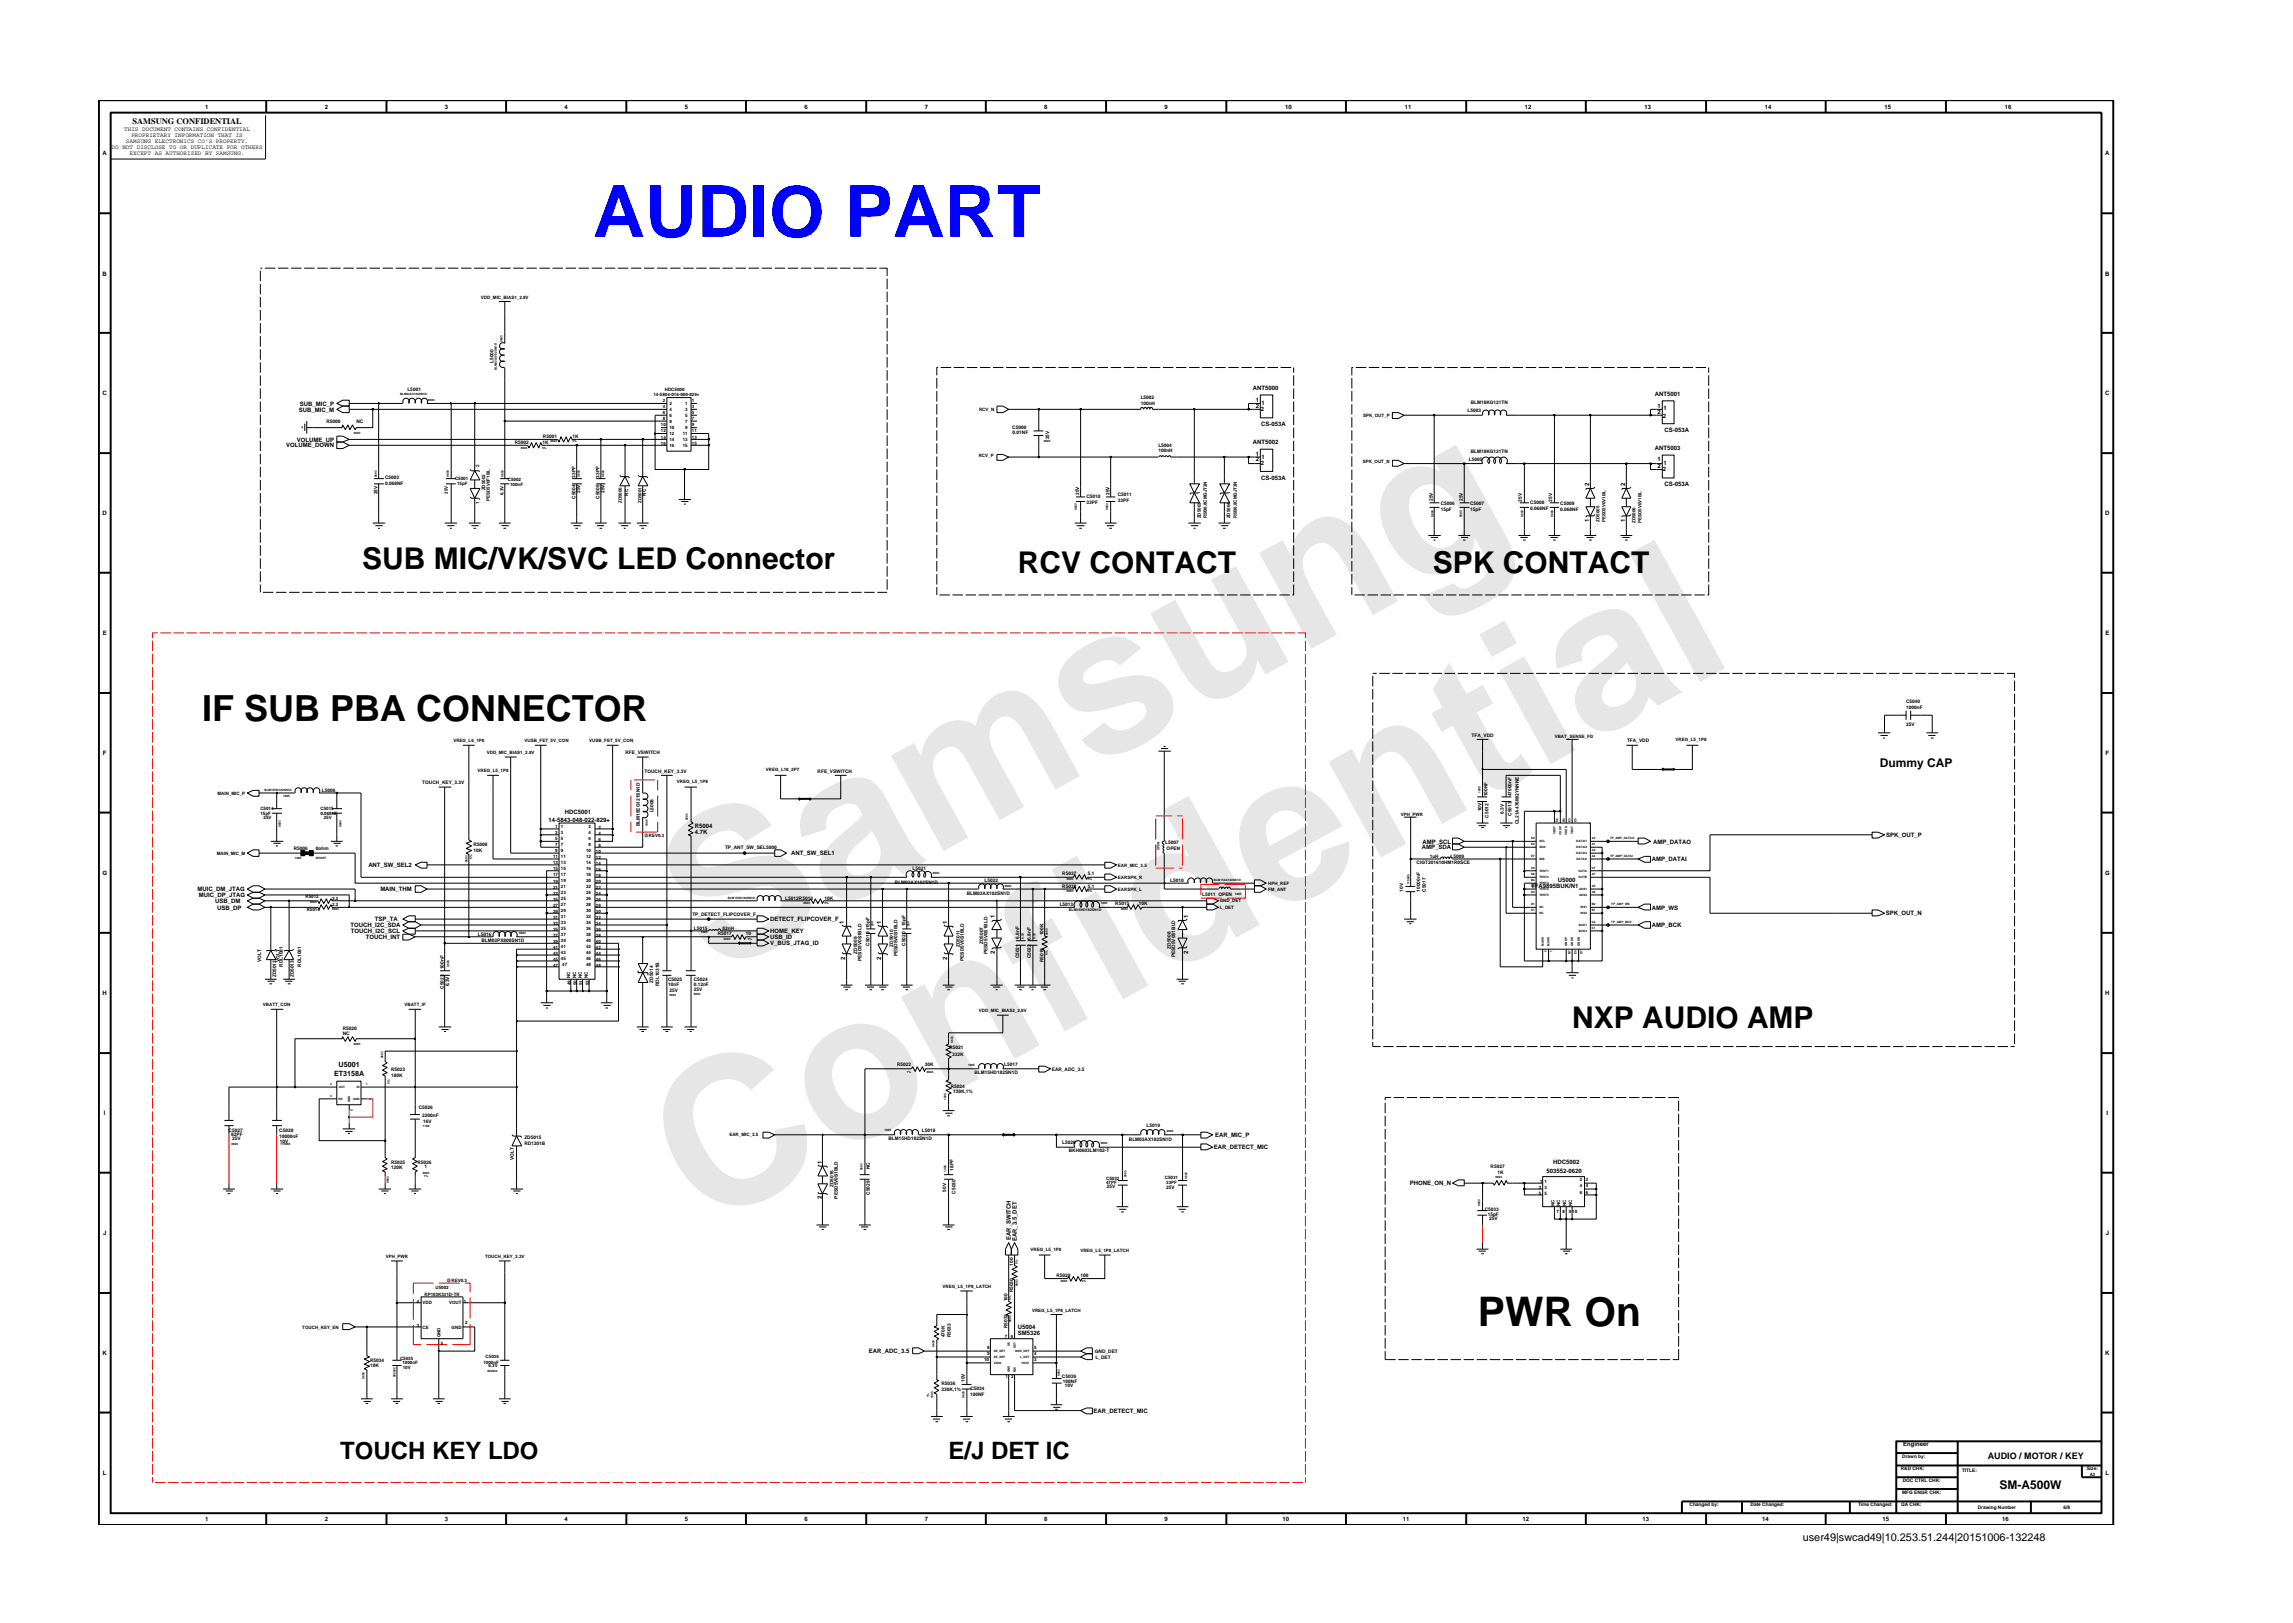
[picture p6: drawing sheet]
<svg xmlns="http://www.w3.org/2000/svg" width="297mm" height="210mm" viewBox="0 0 297 210" stroke-linecap="round" stroke-linejoin="round" font-family="sans-serif">
<defs><g id="words">
<g font-size="26.5" fill="#e6e6e6">
<text x="92.4" y="126.7" transform="rotate(-29 92.4 126.7)">Samsung</text>
<text x="91.1" y="159.4" transform="rotate(-29 91.1 159.4)">Confidential</text>
</g>
<text font-size="9.3" fill="#00f" x="76.8" y="30.7">AUDIO PART</text>
<text font-size="5.3" x="191.5" y="171.7">PWR On</text>
<text font-size="4.7" x="26.2" y="93.4">IF SUB PBA CONNECTOR</text>
<g font-size="3.9">
<text x="46.9" y="73.8">SUB MIC/VK/SVC LED Connector</text>
<text x="131.9" y="74.2">RCV CONTACT</text>
<text x="185.6" y="74.2">SPK CONTACT</text>
<text x="203.7" y="133.2">NXP AUDIO AMP</text>
</g>
<g font-size="3.1">
<text x="44.1" y="189">TOUCH KEY LDO</text>
<text x="122.9" y="189">E/J DET IC</text>
</g>
<g font-size="1.6">
<text x="243.5" y="99.4">Dummy CAP</text>
<text x="259" y="192.9">SM-A500W</text>
</g>
<text font-size="1.4" x="233.5" y="199.7">user49|swcad49|10.253.51.244|20151006-132248</text>
<text font-size="1.2" x="257.5" y="189">AUDIO / MOTOR / KEY</text>
<text font-size="1.1" x="17.2" y="16.1">SAMSUNG CONFIDENTIAL</text>
<g font-size=".9">
<text x="43.3" y="139.4">ET3158A</text>
<text x="43.9" y="138.2">U5001</text>
</g>
<g font-size=".8">
<text x="16.1" y="17">THIS DOCUMENT CONTAINS CONFIDENTIAL</text>
<text x="17" y="17.8">PROPRIETARY INFORMATION THAT IS</text>
<text x="26.6" y="14.1">1</text>
<text x="42.1" y="14.1">2</text>
<text x="57.6" y="14.1">3</text>
<text x="73.1" y="14.1">4</text>
<text x="88.7" y="14.1">5</text>
<text x="104.2" y="14.1">6</text>
<text x="119.8" y="14.1">7</text>
<text x="135.3" y="14.1">8</text>
<text x="150.9" y="14.1">9</text>
<text x="166.5" y="14.1">10</text>
<text x="182" y="14.1">11</text>
<text x="197.5" y="14.1">12</text>
<text x="213" y="14.1">13</text>
<text x="228.6" y="14.1">14</text>
<text x="244.1" y="14.1">15</text>
<text x="259.7" y="14.1">16</text>
<text x="13.3" y="20.1">A</text>
<text x="14.5" y="19.3">DO NOT DISCLOSE TO OR DUPLICATE FOR OTHERS</text>
<text x="16.3" y="18.5">SAMSUNG ELECTRONICS CO’S PROPERTY.</text>
<text x="16.8" y="20.1">EXCEPT AS AUTHORIZED BY SAMSUNG.</text>
<text x="272.7" y="20.1">A</text>
<text x="13.3" y="35.7">B</text>
<text x="272.7" y="35.7">B</text>
<text x="13.3" y="51.2">C</text>
<text x="38.7" y="53.3">SUB_MIC_M</text>
<text x="38.8" y="52.6">SUB_MIC_P</text>
<text x="162.3" y="50.5">ANT5000</text>
<text x="162.7" y="52.1">1</text>
<text x="162.7" y="52.8">2</text>
<text x="163.3" y="53.3">2</text>
<text x="163.4" y="52.4">1</text>
<text x="214.4" y="51.3">ANT5001</text>
<text x="214.7" y="52.8">1</text>
<text x="214.7" y="53.6">2</text>
<text x="215.5" y="53.2">1</text>
<text x="272.7" y="51.2">C</text>
<text x="37.1" y="58">VOLUME_DOWN</text>
<text x="38.5" y="57.2">VOLUME_UP</text>
<text x="162.3" y="57.5">ANT5002</text>
<text x="162.7" y="59">1</text>
<text x="162.7" y="59.8">2</text>
<text x="163.4" y="55.1">CS-053A</text>
<text x="163.4" y="59.4">1</text>
<text x="214.4" y="58.3">ANT5003</text>
<text x="214.7" y="59.8">1</text>
<text x="215.4" y="54.1">2</text>
<text x="215.6" y="55.9">CS-053A</text>
<text x="163.3" y="60.3">2</text>
<text x="163.4" y="62.2">CS-053A</text>
<text x="205.9" y="62.9" transform="rotate(-90 205.9 62.9)">2</text>
<text x="210.5" y="62.9" transform="rotate(-90 210.5 62.9)">2</text>
<text x="214.7" y="60.6">2</text>
<text x="215.4" y="61">2</text>
<text x="215.5" y="60.2">1</text>
<text x="215.6" y="62.9">CS-053A</text>
<text x="13.3" y="66.8">D</text>
<text x="205.9" y="67.7" transform="rotate(-90 205.9 67.7)">1</text>
<text x="210.5" y="67.7" transform="rotate(-90 210.5 67.7)">1</text>
<text x="272.7" y="66.8">D</text>
<text x="13.3" y="82.3">E</text>
<text x="272.7" y="82.3">E</text>
<text x="13.3" y="97.8">F</text>
<text x="272.8" y="97.8">F</text>
<text x="71.1" y="106.5">14-5843-048-022-829+</text>
<text x="73.2" y="105.4">HDC5001</text>
<text x="90" y="108">4.7K</text>
<text x="90" y="107.2">R5004</text>
<text x="13.3" y="113.3">G</text>
<text x="47.7" y="112.3">ANT_SW_SEL2</text>
<text x="102.5" y="110.8">ANT_SW_SEL1</text>
<text x="184.2" y="110">AMP_SDA</text>
<text x="184.3" y="109.3">AMP_SCL</text>
<text x="214" y="111.6">AMP_DATAI</text>
<text x="214.1" y="109.3">AMP_DATAO</text>
<text x="244.3" y="108.4">SPK_OUT_P</text>
<text x="272.7" y="113.3">G</text>
<text x="25.6" y="115.5">MUIC_DM_JTAG</text>
<text x="25.8" y="116.2">MUIC_DP_JTAG</text>
<text x="27.9" y="117">USB_DM</text>
<text x="28.1" y="117.8">USB_DP</text>
<text x="48.5" y="119.4">TSP_TA</text>
<text x="49.3" y="115.5">MAIN_THM</text>
<text x="99.8" y="119.4">DETECT_FLIPCOVER_F</text>
<text x="109.3" y="119.7" transform="rotate(-90 109.3 119.7)">1</text>
<text x="114.2" y="119.7" transform="rotate(-90 114.2 119.7)">1</text>
<text x="122.7" y="119.7" transform="rotate(-90 122.7 119.7)">1</text>
<text x="128.9" y="118.9" transform="rotate(-90 128.9 118.9)">1</text>
<text x="153.9" y="118.9" transform="rotate(-90 153.9 118.9)">1</text>
<text x="198.4" y="115">TFA9895BUK/N1</text>
<text x="201.8" y="114.2">U5000</text>
<text x="214" y="117.8">AMP_WS</text>
<text x="244.3" y="118.6">SPK_OUT_N</text>
<text x="45.4" y="120.1">TOUCH_I2C_SDA</text>
<text x="45.5" y="120.9">TOUCH_I2C_SCL</text>
<text x="47.4" y="121.6">TOUCH_INT</text>
<text x="99.8" y="122.5">V_BUS_JTAG_ID</text>
<text x="99.8" y="120.9">HOME_KEY</text>
<text x="99.8" y="121.6">USB_ID</text>
<text x="109.5" y="124.3" transform="rotate(-90 109.5 124.3)">2</text>
<text x="114.2" y="124.3" transform="rotate(-90 114.2 124.3)">2</text>
<text x="122.7" y="124.3" transform="rotate(-90 122.7 124.3)">2</text>
<text x="128.9" y="123.6" transform="rotate(-90 128.9 123.6)">2</text>
<text x="153.9" y="123.6" transform="rotate(-90 153.9 123.6)">2</text>
<text x="214" y="120.1">AMP_BCK</text>
<text x="13.3" y="128.9">H</text>
<text x="272.7" y="128.9">H</text>
<text x="13.5" y="144.4">I</text>
<text x="157.3" y="148.9">EAR_DETECT_MIC</text>
<text x="157.4" y="147.3">EAR_MIC_P</text>
<text x="272.9" y="144.4">I</text>
<text x="106.5" y="155.4" transform="rotate(-90 106.5 155.4)">2</text>
<text x="106.5" y="150.7" transform="rotate(-90 106.5 150.7)">1</text>
<text x="182.6" y="153.6">PHONE_ON_N</text>
<text x="200.3" y="151.9">503552-0620</text>
<text x="201.2" y="150.7">HDC5002</text>
<text x="13.4" y="160">J</text>
<text x="131" y="160.6" transform="rotate(-90 131 160.6)">EAR_SWITCH</text>
<text x="131.7" y="160.8" transform="rotate(-90 131.7 160.8)">EAR_3.5_DET</text>
<text x="272.8" y="160">J</text>
<text x="131.9" y="172.9">SM5326</text>
<text x="131.9" y="172.2">U5004</text>
<text x="13.3" y="175.5">K</text>
<text x="112.5" y="175.3">EAR_ADC_3.5</text>
<text x="272.7" y="175.5">K</text>
<text x="141.7" y="183">EAR_DETECT_MIC</text>
<text x="13.3" y="191.1">L</text>
<text x="246.5" y="187.3">Engineer</text>
<text x="272.8" y="191.1">L</text>
<text x="26.6" y="197.1">1</text>
<text x="42.1" y="197.1">2</text>
<text x="57.6" y="197.1">3</text>
<text x="73.1" y="197.1">4</text>
<text x="88.7" y="197.1">5</text>
<text x="104.2" y="197.1">6</text>
<text x="119.8" y="197.1">7</text>
<text x="135.3" y="197.1">8</text>
<text x="150.9" y="197.1">9</text>
<text x="166.1" y="197.1">10</text>
<text x="181.7" y="197.1">11</text>
<text x="197.2" y="197.1">12</text>
<text x="212.8" y="197.1">13</text>
<text x="228.3" y="197.1">14</text>
<text x="243.9" y="197.1">15</text>
<text x="259.4" y="197.1">16</text>
</g>
<g font-size=".6">
<text x="62.3" y="38.7">VDD_MIC_BIAS1_2.8V</text>
<text x="63.9" y="47" transform="rotate(-90 63.9 47)">L5000</text>
<text x="52.8" y="50.7">L5001</text>
<text x="84.6" y="51.3">14-5804-016-000-829+</text>
<text x="85.9" y="52.9">4</text>
<text x="85.9" y="53.6">6</text>
<text x="85.9" y="52.1">2</text>
<text x="86.1" y="50.7">HDC5000</text>
<text x="86.7" y="53.2">4</text>
<text x="86.7" y="54">6</text>
<text x="86.7" y="52.4">2</text>
<text x="88.8" y="53.2">3</text>
<text x="88.8" y="54">5</text>
<text x="88.8" y="52.4">1</text>
<text x="89.6" y="52.9">3</text>
<text x="89.6" y="53.6">5</text>
<text x="89.6" y="52.1">1</text>
<text x="126.8" y="53.2">RCV_N</text>
<text x="147.8" y="52.4">100nH</text>
<text x="147.8" y="51.7">L5002</text>
<text x="190.1" y="53.4">L5003</text>
<text x="190.5" y="52.3">BLM18KG121TN</text>
<text x="42.3" y="54.8">R5000</text>
<text x="46.2" y="54.8">NC</text>
<text x="66.7" y="57.5">R5002</text>
<text x="70.3" y="57.5">1K</text>
<text x="70.3" y="56.8">R5001</text>
<text x="74.2" y="56.8">1K</text>
<text x="85.6" y="55.2">10</text>
<text x="85.6" y="56.9">14</text>
<text x="85.6" y="57.7">16</text>
<text x="85.6" y="56">12</text>
<text x="85.9" y="54.5">8</text>
<text x="86.7" y="54.8">8</text>
<text x="86.7" y="55.6">10</text>
<text x="86.7" y="56.3">12</text>
<text x="86.7" y="57.1">14</text>
<text x="86.7" y="57.9">16</text>
<text x="88.4" y="56.3">11</text>
<text x="88.4" y="57.1">13</text>
<text x="88.4" y="57.9">15</text>
<text x="88.8" y="54.8">7</text>
<text x="88.8" y="55.6">9</text>
<text x="89.6" y="54.5">7</text>
<text x="89.6" y="55.2">9</text>
<text x="89.6" y="56">11</text>
<text x="89.6" y="56.9">13</text>
<text x="89.6" y="57.7">15</text>
<text x="126.8" y="59.3">RCV_P</text>
<text x="131.1" y="55.6">C5000</text>
<text x="131.2" y="56.2">0.01NF</text>
<text x="135.9" y="56.9" transform="rotate(-90 135.9 56.9)">25V</text>
<text x="150.1" y="57.9">L5004</text>
<text x="150.1" y="58.6">100nH</text>
<text x="176.6" y="54">SPK_OUT_P</text>
<text x="190.3" y="59.7">L5005</text>
<text x="190.5" y="58.7">BLM18KG121TN</text>
<text x="48.9" y="64" transform="rotate(-90 48.9 64)">25V</text>
<text x="49.9" y="62">C5003</text>
<text x="49.9" y="62.8">0.068NF</text>
<text x="58" y="64" transform="rotate(-90 58 64)">25V</text>
<text x="58.9" y="62.2">C5001</text>
<text x="59.2" y="62.8">15pF</text>
<text x="62.1" y="65.3" transform="rotate(-90 62.1 65.3)">1</text>
<text x="62.1" y="60.5" transform="rotate(-90 62.1 60.5)">2</text>
<text x="62.9" y="63.5" transform="rotate(-90 62.9 63.5)">ZD5002</text>
<text x="63.4" y="64.9" transform="rotate(-90 63.4 64.9)">PESD5V0F1BL</text>
<text x="65.2" y="64.1" transform="rotate(-90 65.2 64.1)">6.3V</text>
<text x="65.8" y="62.3">C5002</text>
<text x="66.1" y="62.9">100nF</text>
<text x="74.5" y="64.6" transform="rotate(-90 74.5 64.6)">C5004</text>
<text x="74.5" y="61.9" transform="rotate(-90 74.5 61.9)">33PF</text>
<text x="75.2" y="63.9" transform="rotate(-90 75.2 63.9)">25V</text>
<text x="77.7" y="64.6" transform="rotate(-90 77.7 64.6)">C5005</text>
<text x="77.7" y="61.9" transform="rotate(-90 77.7 61.9)">33PF</text>
<text x="78.3" y="63.9" transform="rotate(-90 78.3 63.9)">25V</text>
<text x="80.5" y="65.2" transform="rotate(-90 80.5 65.2)">ZD5000</text>
<text x="81.4" y="64.2" transform="rotate(-90 81.4 64.2)">NC</text>
<text x="83.1" y="65.2" transform="rotate(-90 83.1 65.2)">ZD5001</text>
<text x="83.7" y="64.2" transform="rotate(-90 83.7 64.2)">NC</text>
<text x="139.8" y="64.1" transform="rotate(-90 139.8 64.1)">25V</text>
<text x="140.7" y="64.5">C5010</text>
<text x="140.7" y="65.3">33PF</text>
<text x="143.7" y="64.1" transform="rotate(-90 143.7 64.1)">25V</text>
<text x="144.8" y="65.1">33PF</text>
<text x="144.8" y="64.3">C5011</text>
<text x="176.5" y="60">SPK_OUT_N</text>
<text x="185.6" y="64.9" transform="rotate(-90 185.6 64.9)">25V</text>
<text x="186.6" y="65.5">C5006</text>
<text x="189.5" y="64.9" transform="rotate(-90 189.5 64.9)">25V</text>
<text x="190.4" y="65.5">C5007</text>
<text x="197.2" y="65" transform="rotate(-90 197.2 65)">25V</text>
<text x="198.2" y="65.3">C5008</text>
<text x="201.1" y="65" transform="rotate(-90 201.1 65)">25V</text>
<text x="202.1" y="65.5">C5009</text>
<text x="155.6" y="67.2" transform="rotate(-90 155.6 67.2)">ZD5003</text>
<text x="156.3" y="67.2" transform="rotate(-90 156.3 67.2)">RSB6.8CMGJT2N</text>
<text x="159.4" y="67.2" transform="rotate(-90 159.4 67.2)">ZD5004</text>
<text x="160.2" y="67.2" transform="rotate(-90 160.2 67.2)">RSB6.8CMGJT2N</text>
<text x="186.6" y="66.2">15pF</text>
<text x="190.4" y="66.2">15pF</text>
<text x="198.2" y="66.1">0.068NF</text>
<text x="202.1" y="66.2">0.068NF</text>
<text x="207.2" y="67.6" transform="rotate(-90 207.2 67.6)">ZD5005</text>
<text x="208" y="67.6" transform="rotate(-90 208 67.6)">PESD5V0V1BL</text>
<text x="211.9" y="67.8" transform="rotate(-90 211.9 67.8)">ZD5006</text>
<text x="212.6" y="67.8" transform="rotate(-90 212.6 67.8)">PESD5V0V1BL</text>
<text x="190.6" y="95.4">TFA_VDD</text>
<text x="201.4" y="95.6">VBAT_SENSE_FG</text>
<text x="217.1" y="96">VREG_L5_1P8</text>
<text x="246.9" y="94">25V</text>
<text x="246.9" y="91.9">1000nF</text>
<text x="246.9" y="91.1">C5040</text>
<text x="54.7" y="101.6">TOUCH_KEY_3.3V</text>
<text x="58.7" y="96.2">VREG_L6_1P8</text>
<text x="61.9" y="100.1">VREG_L5_1P8</text>
<text x="63.1" y="97.7">VDD_MIC_BIAS1_2.8V</text>
<text x="68" y="96.2">VUSB_FET_5V_CON</text>
<text x="76.3" y="96.2">VUSB_FET_5V_CON</text>
<text x="81" y="97.7">RFE_VSWITCH</text>
<text x="83.5" y="100.1">TOUCH_KEY_3.3V</text>
<text x="87.7" y="101.4">VREG_L5_1P8</text>
<text x="99.2" y="99.9">VREG_L18_2P7</text>
<text x="105.9" y="100.1">RFE_VSWITCH</text>
<text x="210.8" y="96.2">TFA_VDD</text>
<text x="28.2" y="102.9">MAIN_MIC_P</text>
<text x="33.7" y="104.9">C5014</text>
<text x="33.7" y="105.5">15pF</text>
<text x="34.1" y="106.1">25V</text>
<text x="41.5" y="104.9">C5015</text>
<text x="41.5" y="105.5">0.068NF</text>
<text x="41.7" y="102.6">L5006</text>
<text x="41.9" y="106.1">25V</text>
<text x="71.9" y="107.2">1</text>
<text x="72.7" y="107.2">1</text>
<text x="76.2" y="107.2">2</text>
<text x="77.5" y="107.4">2</text>
<text x="82.9" y="107" transform="rotate(-90 82.9 107)">BLM15EG121SN1D</text>
<text x="84.7" y="105.3" transform="rotate(-90 84.7 105.3)">L5008</text>
<text x="181.5" y="105.7">VPH_PWR</text>
<text x="191.9" y="105.1" transform="rotate(-90 191.9 105.1)">10V</text>
<text x="192.7" y="103.2" transform="rotate(-90 192.7 103.2)">100NF</text>
<text x="192.8" y="105.9" transform="rotate(-90 192.8 105.9)">C5012</text>
<text x="194.8" y="105.4" transform="rotate(-90 194.8 105.4)">6.3V</text>
<text x="195.8" y="105.7" transform="rotate(-90 195.8 105.7)">C5013</text>
<text x="195.8" y="103.2" transform="rotate(-90 195.8 103.2)">47000nF</text>
<text x="196.8" y="106.8" transform="rotate(-90 196.8 106.8)">CL21A476MQYNNNE</text>
<text x="28.1" y="110.7">MAIN_MIC_M</text>
<text x="38" y="110.1">R5006</text>
<text x="40.9" y="110.1">0ohm</text>
<text x="61.3" y="109.6">R5008</text>
<text x="61.3" y="110.3">10K</text>
<text x="71.7" y="113.5">17 17</text>
<text x="71.7" y="111.1">11</text>
<text x="71.7" y="111.9">13</text>
<text x="71.7" y="112.7">15</text>
<text x="71.9" y="108.1">3</text>
<text x="71.9" y="108.8">5</text>
<text x="71.9" y="110.3">9</text>
<text x="71.9" y="109.6">7</text>
<text x="72.7" y="108.1">3</text>
<text x="72.7" y="111.1">11</text>
<text x="72.7" y="111.9">13</text>
<text x="72.7" y="112.7">15</text>
<text x="72.7" y="108.8">5</text>
<text x="72.7" y="110.3">9</text>
<text x="72.7" y="109.6">7</text>
<text x="75.9" y="113.5">18</text>
<text x="75.9" y="110.3">10</text>
<text x="75.9" y="111.1">12</text>
<text x="75.9" y="111.9">14</text>
<text x="75.9" y="112.7">16</text>
<text x="76.2" y="108.8">6</text>
<text x="76.2" y="109.6">8</text>
<text x="76.2" y="108.1">4</text>
<text x="77.2" y="112">14</text>
<text x="77.2" y="112.8">16</text>
<text x="77.2" y="113.7">18</text>
<text x="77.2" y="110.5">10</text>
<text x="77.2" y="111.3">12</text>
<text x="77.5" y="109">6</text>
<text x="77.5" y="109.8">8</text>
<text x="77.5" y="108.1">4</text>
<text x="83.4" y="108.4">@REV0.3</text>
<text x="93.9" y="110">TP_ANT_SW_SEL5000</text>
<text x="118.2" y="112.7">L5021</text>
<text x="137.6" y="113.4">R5037</text>
<text x="140.9" y="113.4">5.1</text>
<text x="144.8" y="113.9">EARSPK_R</text>
<text x="144.8" y="112.3">EAR_MIC_3.5</text>
<text x="151" y="109.4">L5007</text>
<text x="151.1" y="110.2">OPEN</text>
<text x="183.5" y="111.9">CIGT201610HM1R0SCE</text>
<text x="185.2" y="111.1">1uH</text>
<text x="187.9" y="111.1">L5009</text>
<text x="39.6" y="116.4">R5012</text>
<text x="39.7" y="118">R5014</text>
<text x="43" y="116.5">2.2</text>
<text x="43" y="117.4">2.2</text>
<text x="71.7" y="116.7">25</text>
<text x="71.7" y="117.5">27</text>
<text x="71.7" y="118.3">29</text>
<text x="71.7" y="114.4">19</text>
<text x="71.7" y="115.2">21</text>
<text x="71.7" y="115.9">23</text>
<text x="71.7" y="119.1">31</text>
<text x="71.7" y="119.8">33</text>
<text x="72.7" y="116.6">25</text>
<text x="72.7" y="117.4">27</text>
<text x="72.7" y="118.1">29</text>
<text x="72.7" y="114.2">19</text>
<text x="72.7" y="115">21</text>
<text x="72.7" y="115.8">23</text>
<text x="72.7" y="118.9">31</text>
<text x="72.7" y="119.7">33</text>
<text x="75.9" y="116.6">26</text>
<text x="75.9" y="118.1">30</text>
<text x="75.9" y="115">22</text>
<text x="75.9" y="115.8">24</text>
<text x="75.9" y="117.4">28</text>
<text x="75.9" y="114.2">20</text>
<text x="75.9" y="119.7">34</text>
<text x="75.9" y="118.9">32</text>
<text x="77.2" y="116.7">26</text>
<text x="77.2" y="115.2">22</text>
<text x="77.2" y="115.9">24</text>
<text x="77.2" y="117.5">28</text>
<text x="77.2" y="118.3">30</text>
<text x="77.2" y="114.4">20</text>
<text x="77.2" y="119.1">32</text>
<text x="77.2" y="119.8">34</text>
<text x="89.7" y="118.7">TP_DETECT_FLIPCOVER_F</text>
<text x="101.7" y="116.6">L5012R5013</text>
<text x="106.8" y="116.5">10K</text>
<text x="115.9" y="114.5">BLM03AX102SN1D</text>
<text x="125.2" y="116">BLM03AX102SN1D</text>
<text x="127.5" y="114.2">L5022</text>
<text x="137.3" y="117.3">L5013</text>
<text x="137.6" y="115">R5038</text>
<text x="140.9" y="115">5.1</text>
<text x="144.5" y="117.3">R5015</text>
<text x="144.8" y="115.4">EARSPK_L</text>
<text x="147.5" y="117.3">10K</text>
<text x="151.6" y="114.2">L5010</text>
<text x="155.7" y="116.1">L5011 OPEN</text>
<text x="158" y="116.9">GND_DET</text>
<text x="158" y="117.8">L_DET</text>
<text x="164.3" y="114.6">HPH_REF</text>
<text x="164.3" y="115.4">FM_ANT</text>
<text x="181.8" y="115.5" transform="rotate(-90 181.8 115.5)">10V</text>
<text x="184" y="115.5" transform="rotate(-90 184 115.5)">10000nF</text>
<text x="184.7" y="115.5" transform="rotate(-90 184.7 115.5)">C5017</text>
<text x="33.8" y="124.7" transform="rotate(-90 33.8 124.7)">VOLT</text>
<text x="36.2" y="124.7" transform="rotate(-90 36.2 124.7)">VOLT</text>
<text x="36.6" y="125.3" transform="rotate(-90 36.6 125.3)">RDL1081</text>
<text x="39" y="125.3" transform="rotate(-90 39 125.3)">RDL1081</text>
<text x="57.5" y="125.6" transform="rotate(-90 57.5 125.6)">100nF</text>
<text x="61.9" y="121.2">L5016</text>
<text x="62.4" y="122">BLM03PX800SN1D</text>
<text x="71.7" y="121.4">37</text>
<text x="71.7" y="120.6">35</text>
<text x="71.7" y="125.3">47</text>
<text x="71.7" y="122.2">39</text>
<text x="71.7" y="124.5">45</text>
<text x="71.7" y="123">41</text>
<text x="71.7" y="123.7">43</text>
<text x="72.7" y="121.3">37</text>
<text x="72.7" y="120.4">35</text>
<text x="72.7" y="122">39</text>
<text x="72.7" y="124.3">45</text>
<text x="72.7" y="122.8">41</text>
<text x="72.7" y="123.6">43</text>
<text x="72.8" y="125.1">47</text>
<text x="75.9" y="121.3">38</text>
<text x="75.9" y="120.4">36</text>
<text x="75.9" y="125.1">48</text>
<text x="75.9" y="122">40</text>
<text x="75.9" y="123.6">44</text>
<text x="75.9" y="124.3">46</text>
<text x="75.9" y="122.8">42</text>
<text x="77.2" y="121.4">38</text>
<text x="77.2" y="120.6">36</text>
<text x="77.2" y="125.3">48</text>
<text x="77.2" y="123.7">44</text>
<text x="77.2" y="124.5">46</text>
<text x="77.2" y="122.2">40</text>
<text x="77.2" y="123">42</text>
<text x="89.9" y="120.4">L5015</text>
<text x="93" y="121.2">R5017</text>
<text x="93.6" y="120.4">82nH</text>
<text x="96.6" y="121.2">10</text>
<text x="111" y="123.6" transform="rotate(-90 111 123.6)">ZD5009</text>
<text x="111.6" y="124.5" transform="rotate(-90 111.6 124.5)">PESD5V0S1BLD</text>
<text x="112.6" y="122.5" transform="rotate(-90 112.6 122.5)">C5019</text>
<text x="112.6" y="120.3" transform="rotate(-90 112.6 120.3)">15pF</text>
<text x="115.7" y="122.6" transform="rotate(-90 115.7 122.6)">ZD5010</text>
<text x="116.3" y="123.9" transform="rotate(-90 116.3 123.9)">PESD5V0S1BLD</text>
<text x="117.3" y="122.5" transform="rotate(-90 117.3 122.5)">C5020</text>
<text x="117.3" y="120" transform="rotate(-90 117.3 120)">15pF</text>
<text x="124.3" y="122.7" transform="rotate(-90 124.3 122.7)">ZD5011</text>
<text x="124.9" y="124.5" transform="rotate(-90 124.9 124.5)">PESD5V0S1BLD</text>
<text x="127.4" y="122.3" transform="rotate(-90 127.4 122.3)">ZD5007</text>
<text x="127.9" y="123.6" transform="rotate(-90 127.9 123.6)">PESD5V0S1BLD</text>
<text x="132" y="124.1" transform="rotate(-90 132 124.1)">C5021</text>
<text x="132" y="121.6" transform="rotate(-90 132 121.6)">6.8nF</text>
<text x="133.5" y="124.1" transform="rotate(-90 133.5 124.1)">C5022</text>
<text x="133.5" y="121.8" transform="rotate(-90 133.5 121.8)">6.8nF</text>
<text x="135.2" y="124.7" transform="rotate(-90 135.2 124.7)">R5019</text>
<text x="135.2" y="121.2" transform="rotate(-90 135.2 121.2)">100K</text>
<text x="151.7" y="122.9" transform="rotate(-90 151.7 122.9)">ZD5008</text>
<text x="152.2" y="124" transform="rotate(-90 152.2 124)">PESD5V0S1BLD</text>
<text x="34.1" y="130.4">VBATT_CON</text>
<text x="35.8" y="126.6" transform="rotate(-90 35.8 126.6)">ZD5012</text>
<text x="38.1" y="126.6" transform="rotate(-90 38.1 126.6)">ZD5013</text>
<text x="52.4" y="130.4">VBATT_IF</text>
<text x="57.5" y="128.1" transform="rotate(-90 57.5 128.1)">C5023</text>
<text x="58.2" y="127.8" transform="rotate(-90 58.2 127.8)">6.3V</text>
<text x="73.9" y="126.7" transform="rotate(-90 73.9 126.7)">NC</text>
<text x="73.9" y="127.6" transform="rotate(-90 73.9 127.6)">49</text>
<text x="74.6" y="126.7" transform="rotate(-90 74.6 126.7)">NC</text>
<text x="74.7" y="127.6" transform="rotate(-90 74.7 127.6)">50</text>
<text x="75.4" y="126.7" transform="rotate(-90 75.4 126.7)">NC</text>
<text x="75.5" y="127.6" transform="rotate(-90 75.5 127.6)">51</text>
<text x="76.1" y="126.7" transform="rotate(-90 76.1 126.7)">NC</text>
<text x="76.3" y="127.6" transform="rotate(-90 76.3 127.6)">52</text>
<text x="84.6" y="127.3" transform="rotate(-90 84.6 127.3)">ZD5014</text>
<text x="85.4" y="127.8" transform="rotate(-90 85.4 127.8)">RDL1031B</text>
<text x="86.6" y="127">C5025</text>
<text x="86.6" y="127.8">10nF</text>
<text x="86.7" y="128.6">25V</text>
<text x="89.9" y="127.8">0.12nF</text>
<text x="89.9" y="127">C5024</text>
<text x="89.9" y="128.4">25V</text>
<text x="126.8" y="131.1">VDD_MIC_BIAS2_2.8V</text>
<text x="44.4" y="133.4">R5020</text>
<text x="44.4" y="134.1">NC</text>
<text x="123" y="135.9">R5021</text>
<text x="123.3" y="136.8">332K</text>
<text x="50.7" y="138.7">R5023</text>
<text x="50.7" y="139.5">180K</text>
<text x="54.2" y="143.7">C5026</text>
<text x="116.2" y="138.1">R5022</text>
<text x="119.8" y="138.1">30K</text>
<text x="123.2" y="141">R5024</text>
<text x="123.5" y="141.6">130K,1%</text>
<text x="126.2" y="139.1">BLM15HD182SN1D</text>
<text x="130.1" y="138.1">L5017</text>
<text x="136.3" y="138.7">EAR_ADC_3.5</text>
<text x="29.6" y="146.7">C5027</text>
<text x="30" y="147.2">82PF</text>
<text x="30.1" y="147.6">25V</text>
<text x="36.2" y="146.7">C5028</text>
<text x="36.2" y="147.4">10000nF</text>
<text x="36.3" y="148">10V</text>
<text x="54.7" y="144.7">2200nF</text>
<text x="54.8" y="145.5">16V</text>
<text x="67.9" y="148.4">RD1301B</text>
<text x="67.9" y="147.6">ZD5015</text>
<text x="94.5" y="147.2">EAR_MIC_3.5</text>
<text x="115.1" y="147.7">BLM15HD182SN1D</text>
<text x="119.4" y="146.6">L5018</text>
<text x="137.6" y="148.3">L5020</text>
<text x="138.5" y="149.2">BKH0603LM102-T</text>
<text x="146.2" y="147.8">BLM03AX102SN1D</text>
<text x="148.5" y="146.1">L5019</text>
<text x="50.7" y="150.7">R5025</text>
<text x="50.7" y="151.5">120K</text>
<text x="54.1" y="150.7">R5026</text>
<text x="55" y="151.3">1</text>
<text x="66.6" y="150.3" transform="rotate(-90 66.6 150.3)">VOLT</text>
<text x="108" y="153.8" transform="rotate(-90 108 153.8)">ZD5016</text>
<text x="108.5" y="155.3" transform="rotate(-90 108.5 155.3)">PESD5V0S1BLD</text>
<text x="112.7" y="154.8" transform="rotate(-90 112.7 154.8)">C5029</text>
<text x="112.7" y="151.5" transform="rotate(-90 112.7 151.5)">NC</text>
<text x="122.6" y="154.4" transform="rotate(-90 122.6 154.4)">50V</text>
<text x="123.5" y="151.7" transform="rotate(-90 123.5 151.7)">18PF</text>
<text x="123.8" y="154.6" transform="rotate(-90 123.8 154.6)">C5030</text>
<text x="143.3" y="152.9">C5032</text>
<text x="143.3" y="153.4">47PF</text>
<text x="143.4" y="153.9">25V</text>
<text x="150.9" y="152.7">C5031</text>
<text x="151.1" y="153.4">33PF</text>
<text x="151.1" y="154.1">25V</text>
<text x="193.1" y="151.3">R5027</text>
<text x="194" y="152.1">1K</text>
<text x="199.3" y="154">3</text>
<text x="199.3" y="154.8">5</text>
<text x="199.5" y="153.3">1 1</text>
<text x="200.1" y="154">3</text>
<text x="200.1" y="154.8">5</text>
<text x="204.7" y="153">2</text>
<text x="204.7" y="153.8">4</text>
<text x="204.7" y="154.6">6</text>
<text x="205.4" y="153">2</text>
<text x="205.4" y="153.8">4</text>
<text x="205.4" y="154.6">6</text>
<text x="192.3" y="156.9">C5033</text>
<text x="192.7" y="157.5">15pF</text>
<text x="192.9" y="158.1">25V</text>
<text x="201.4" y="156.2" transform="rotate(-90 201.4 156.2)">NC</text>
<text x="201.6" y="157.1">7</text>
<text x="202.1" y="156.2" transform="rotate(-90 202.1 156.2)">NC</text>
<text x="202.4" y="157.1">8</text>
<text x="202.9" y="156.2" transform="rotate(-90 202.9 156.2)">NC</text>
<text x="203.2" y="157.1">9</text>
<text x="203.7" y="156.2" transform="rotate(-90 203.7 156.2)">NC</text>
<text x="203.7" y="157.1">10</text>
<text x="50" y="163">VPH_PWR</text>
<text x="55" y="167.8">RP103K331D-TR</text>
<text x="56.4" y="167">U5002</text>
<text x="57.9" y="166.1">@REV0.3</text>
<text x="62.8" y="163">TOUCH_KEY_3.3V</text>
<text x="122.1" y="166.9">VREG_L5_1P8_LATCH</text>
<text x="131.3" y="167.4" transform="rotate(-90 131.3 167.4)">R5030</text>
<text x="131.3" y="163.9" transform="rotate(-90 131.3 163.9)">100</text>
<text x="133.5" y="162">VREG_L5_1P8</text>
<text x="136.8" y="165.5">R5029</text>
<text x="140" y="162.2">VREG_L5_1P8_LATCH</text>
<text x="140" y="165.5">100</text>
<text x="39.2" y="172.1">TOUCH_KEY_EN</text>
<text x="54" y="171.9">3</text>
<text x="54" y="168.8">4</text>
<text x="54.7" y="172.1">CE</text>
<text x="54.7" y="169">VDD</text>
<text x="57.1" y="173.3" transform="rotate(-90 57.1 173.3)">GND</text>
<text x="58.2" y="169">VOUT</text>
<text x="58.5" y="172.1">GND</text>
<text x="60.1" y="168.8">1</text>
<text x="60.2" y="171.5">2</text>
<text x="122.4" y="173.3" transform="rotate(-90 122.4 173.3)">470K</text>
<text x="123.2" y="173.3" transform="rotate(-90 123.2 173.3)">R5033</text>
<text x="130.2" y="173.3">7</text>
<text x="130.5" y="172.1" transform="rotate(-90 130.5 172.1)">R5032</text>
<text x="130.5" y="168.6" transform="rotate(-90 130.5 168.6)">100</text>
<text x="130.9" y="173.3">6</text>
<text x="133.7" y="170">VREG_L5_1P8_LATCH</text>
<text x="47.9" y="176.4">R5034</text>
<text x="47.9" y="177.2">10K</text>
<text x="51.8" y="176.1">C5035</text>
<text x="52.1" y="176.7">1000nF</text>
<text x="52.2" y="177.3">10V</text>
<text x="57.1" y="174.2">5</text>
<text x="62.6" y="176.7">1000nF</text>
<text x="62.9" y="176">C5036</text>
<text x="63.3" y="177.2">6.3V</text>
<text x="121.9" y="179.4">R5036</text>
<text x="125" y="179" transform="rotate(-90 125 179)">10V</text>
<text x="127.5" y="176.3">10</text>
<text x="127.9" y="175.6">9</text>
<text x="127.9" y="174.8">8</text>
<text x="130.2" y="178.5">1</text>
<text x="131" y="178.5">2</text>
<text x="134" y="176.3">3</text>
<text x="134" y="175.6">4</text>
<text x="134" y="174.8">5</text>
<text x="137.6" y="178.5">C5039</text>
<text x="137.7" y="179.1">100NF</text>
<text x="137.9" y="179.7">10V</text>
<text x="141.8" y="175.3">GND_DET</text>
<text x="141.9" y="176">L_DET</text>
<text x="121.9" y="180.2">330K,1%</text>
<text x="125.7" y="180.8">100NF</text>
<text x="125.7" y="180">C5034</text>
<text x="246.2" y="190.4">R&amp;D CHK:</text>
<text x="246.4" y="188.9">Drawn by:</text>
<text x="254.2" y="190.7">TITLE:</text>
<text x="270.3" y="190.4">Size:</text>
<text x="270.7" y="191.2">A3</text>
<text x="218.9" y="195.1">Changed by:</text>
<text x="226.8" y="195.1">Date Changed:</text>
<text x="240.7" y="195.1">Time Changed:</text>
<text x="246.3" y="195.1">QA CHK:</text>
<text x="246.4" y="193.5">MFG ENGR CHK:</text>
<text x="246.5" y="192">DOC CTRL CHK:</text>
<text x="256.2" y="195.5">Drawing Number</text>
<text x="267.3" y="195.5">6/8</text>
</g>
<text font-size=".5" x="138.5" y="118.1">BLM15HD182SN1D</text>
<g font-size=".4">
<text x="64.3" y="48" transform="rotate(-90 64.3 48)">BLM03AX102SN1D</text>
<text x="65.1" y="44.3" transform="rotate(-90 65.1 44.3)">0603</text>
<text x="51.8" y="51.2">BLM03AX102SN1D</text>
<text x="55.5" y="52">0603</text>
<text x="45.8" y="56.2">0603</text>
<text x="67.5" y="58.1">0603</text>
<text x="70.2" y="58.1">5%</text>
<text x="71.3" y="57.3">0603</text>
<text x="74.1" y="57.3">5%</text>
<text x="135.2" y="57.2">0603</text>
<text x="48.8" y="61.9" transform="rotate(-90 48.8 61.9)">0603</text>
<text x="58.1" y="61.8" transform="rotate(-90 58.1 61.8)">0603</text>
<text x="65.2" y="61.8" transform="rotate(-90 65.2 61.8)">0603</text>
<text x="75.1" y="61.8" transform="rotate(-90 75.1 61.8)">0603</text>
<text x="78.3" y="61.8" transform="rotate(-90 78.3 61.8)">0603</text>
<text x="139.5" y="66.1" transform="rotate(-90 139.5 66.1)">0603</text>
<text x="143.6" y="66.1" transform="rotate(-90 143.6 66.1)">0603</text>
<text x="185.7" y="66.9" transform="rotate(-90 185.7 66.9)">0603</text>
<text x="189.4" y="67" transform="rotate(-90 189.4 67)">0603</text>
<text x="197.3" y="66.9" transform="rotate(-90 197.3 66.9)">0603</text>
<text x="201.2" y="66.9" transform="rotate(-90 201.2 66.9)">0603</text>
<text x="34.3" y="102.5">BLM15HD182SN1D</text>
<text x="36.4" y="107.1" transform="rotate(-90 36.4 107.1)">0603</text>
<text x="36.7" y="103.3">1005</text>
<text x="44.2" y="107.1" transform="rotate(-90 44.2 107.1)">0603</text>
<text x="83.9" y="107.1" transform="rotate(-90 83.9 107.1)">1005</text>
<text x="89.1" y="106.3" transform="rotate(-90 89.1 106.3)">0603</text>
<text x="191.8" y="102.7" transform="rotate(-90 191.8 102.7)">1005</text>
<text x="201.8" y="106.5" transform="rotate(-90 201.8 106.5)">E6</text>
<text x="202.7" y="106.5" transform="rotate(-90 202.7 106.5)">B6</text>
<text x="203.5" y="106.5" transform="rotate(-90 203.5 106.5)">E3</text>
<text x="204.2" y="106.5" transform="rotate(-90 204.2 106.5)">E5</text>
<text x="38.2" y="111.2">1005</text>
<text x="40.9" y="111.2">SHORT</text>
<text x="60.6" y="111.7" transform="rotate(-90 60.6 111.7)">0603</text>
<text x="61.2" y="111.3" transform="rotate(-90 61.2 111.3)">5%</text>
<text x="120.8" y="113.3">0603</text>
<text x="138.2" y="114">0603</text>
<text x="140.9" y="114">5%</text>
<text x="150.2" y="110.1" transform="rotate(-90 150.2 110.1)">OPEN</text>
<text x="198.3" y="112.6">C6</text>
<text x="198.3" y="108.7">D2</text>
<text x="198.3" y="113.4">D6</text>
<text x="198.4" y="111.1">E7</text>
<text x="198.4" y="109.5">E2</text>
<text x="199.4" y="112.9">TEST1</text>
<text x="199.4" y="109.1">SCL</text>
<text x="199.4" y="113.8">TEST2</text>
<text x="199.4" y="111.4">INB</text>
<text x="199.4" y="109.9">SDA</text>
<text x="201.5" y="108.1" transform="rotate(-90 201.5 108.1)">VBST</text>
<text x="202.3" y="108.1" transform="rotate(-90 202.3 108.1)">VDDP</text>
<text x="203" y="108.1" transform="rotate(-90 203 108.1)">VDDD</text>
<text x="203.8" y="108.1" transform="rotate(-90 203.8 108.1)">VBAT</text>
<text x="204.2" y="110.7">DATAI3</text>
<text x="204.2" y="109.9">DATAI2</text>
<text x="204.2" y="109.1">DATAI1</text>
<text x="204.2" y="111.4">DATAO</text>
<text x="204.5" y="112.9">OUTA</text>
<text x="204.5" y="113.8">OUTB</text>
<text x="206.2" y="112.6">C7</text>
<text x="206.2" y="110.2">A4</text>
<text x="206.2" y="113.4">A7</text>
<text x="206.2" y="109.5">A1</text>
<text x="206.2" y="111.1">A2</text>
<text x="206.2" y="108.7">A3</text>
<text x="208.6" y="111.1">TP_AMP_DATAI</text>
<text x="208.6" y="108.7">TP_AMP_DATAO</text>
<text x="40.2" y="117">0603</text>
<text x="43" y="117.8">0603</text>
<text x="94.3" y="116.5">BLM15HD182SN1D</text>
<text x="104.1" y="117.1">0603</text>
<text x="106.8" y="117.1">5%</text>
<text x="130.2" y="114.9">0603</text>
<text x="138.2" y="115.6">0603</text>
<text x="140.9" y="115.6">5%</text>
<text x="142.6" y="117.2">1005</text>
<text x="145.2" y="117.9">0603</text>
<text x="157.3" y="114.1">BLM15AX102SN1D</text>
<text x="160" y="115.9">1005</text>
<text x="182.6" y="114.6" transform="rotate(-90 182.6 114.6)">115065</text>
<text x="198.3" y="114.9">C4</text>
<text x="198.3" y="117.3">D1</text>
<text x="198.3" y="114.1">B4</text>
<text x="198.3" y="115.7">D4</text>
<text x="198.4" y="118">E1</text>
<text x="199.4" y="115.3">TEST4</text>
<text x="199.4" y="117.7">NC</text>
<text x="199.4" y="114.6">TEST3</text>
<text x="199.4" y="116.1">TEST5</text>
<text x="199.4" y="118.4">NC</text>
<text x="204.5" y="120">BCK1</text>
<text x="204.6" y="115.3">ADS1</text>
<text x="204.6" y="116.1">ADS2</text>
<text x="204.8" y="118.4">WS2</text>
<text x="204.8" y="117.7">WS1</text>
<text x="206.2" y="119.5">C2</text>
<text x="206.2" y="114.9">A5</text>
<text x="206.2" y="115.7">A6</text>
<text x="206.2" y="118">B1</text>
<text x="206.2" y="117.3">B2</text>
<text x="208.7" y="119.5">TP_AMP_BCK</text>
<text x="208.7" y="117.3">TP_AMP_WS</text>
<text x="58.2" y="125.3" transform="rotate(-90 58.2 125.3)">0603</text>
<text x="67.3" y="121">0603</text>
<text x="90.8" y="120.9">1005</text>
<text x="93.8" y="121.8">0603</text>
<text x="96.9" y="121.8">5%</text>
<text x="113.1" y="120" transform="rotate(-90 113.1 120)">25V</text>
<text x="117.8" y="120" transform="rotate(-90 117.8 120)">25V</text>
<text x="132.6" y="121.6" transform="rotate(-90 132.6 121.6)">6.3V</text>
<text x="134.1" y="121.6" transform="rotate(-90 134.1 121.6)">6.3V</text>
<text x="135.7" y="123.7" transform="rotate(-90 135.7 123.7)">5%</text>
<text x="135.7" y="121.2" transform="rotate(-90 135.7 121.2)">0603</text>
<text x="200" y="122.5" transform="rotate(-90 200 122.5)">MARK</text>
<text x="200.3" y="123.3" transform="rotate(-90 200.3 123.3)">2</text>
<text x="200.7" y="122.5" transform="rotate(-90 200.7 122.5)">MARK</text>
<text x="201.1" y="123.3" transform="rotate(-90 201.1 123.3)">1</text>
<text x="203" y="122.5" transform="rotate(-90 203 122.5)">GNDP</text>
<text x="203.5" y="123.6" transform="rotate(-90 203.5 123.6)">B7</text>
<text x="203.8" y="122.5" transform="rotate(-90 203.8 122.5)">GNDD</text>
<text x="204.2" y="123.6" transform="rotate(-90 204.2 123.6)">E4</text>
<text x="204.5" y="120.7">BCK2</text>
<text x="204.6" y="122.5" transform="rotate(-90 204.6 122.5)">GNDB</text>
<text x="205" y="123.6" transform="rotate(-90 205 123.6)">D7</text>
<text x="206.2" y="120.4">C1</text>
<text x="86.7" y="129">0603</text>
<text x="89.9" y="128.8">0603</text>
<text x="45.8" y="135.4">0603</text>
<text x="49.6" y="137.1" transform="rotate(-90 49.6 137.1)">0603</text>
<text x="123.5" y="135.1" transform="rotate(-90 123.5 135.1)">0603</text>
<text x="42.8" y="142.2">3</text>
<text x="42.8" y="140.5">4</text>
<text x="43.9" y="142.5">EN</text>
<text x="43.9" y="141">OUT</text>
<text x="45.4" y="142.8" transform="rotate(-90 45.4 142.8)">GND</text>
<text x="45.7" y="144" transform="rotate(-90 45.7 144)">5</text>
<text x="45.7" y="142.5">GND</text>
<text x="46.2" y="141">IN</text>
<text x="47.4" y="140.5">1</text>
<text x="48.1" y="142.5" transform="rotate(-90 48.1 142.5)">2</text>
<text x="50.5" y="140.4" transform="rotate(-90 50.5 140.4)">5%</text>
<text x="117.5" y="139">1%</text>
<text x="120.1" y="139">0603</text>
<text x="122.6" y="142.5" transform="rotate(-90 122.6 142.5)">1005</text>
<text x="125.4" y="138.1">1005</text>
<text x="30" y="148.3">0603</text>
<text x="36.3" y="148.4">115065</text>
<text x="54.8" y="145.9">1106</text>
<text x="114.6" y="146.5">1005</text>
<text x="142.6" y="148.2">0603</text>
<text x="151.2" y="146.7">0603</text>
<text x="50.3" y="153.3" transform="rotate(-90 50.3 153.3)">0603</text>
<text x="54.8" y="152.1">0603</text>
<text x="54.9" y="152.4">1%</text>
<text x="111.7" y="151.6" transform="rotate(-90 111.7 151.6)">0603</text>
<text x="122.6" y="151.8" transform="rotate(-90 122.6 151.8)">1005</text>
<text x="145.9" y="152.5" transform="rotate(-90 145.9 152.5)">0603</text>
<text x="153.8" y="152.7" transform="rotate(-90 153.8 152.7)">0603</text>
<text x="193.7" y="152.5">0603</text>
<text x="191.7" y="156.3" transform="rotate(-90 191.7 156.3)">0603</text>
<text x="131.9" y="166.7" transform="rotate(-90 131.9 166.7)">0603</text>
<text x="131.9" y="163.7" transform="rotate(-90 131.9 163.7)">5%</text>
<text x="137.4" y="166.1">0603</text>
<text x="140.2" y="166.1">5%</text>
<text x="131" y="171.3" transform="rotate(-90 131 171.3)">0603</text>
<text x="131" y="168.4" transform="rotate(-90 131 168.4)">5%</text>
<text x="47.2" y="178.6" transform="rotate(-90 47.2 178.6)">0603</text>
<text x="51.3" y="178.4" transform="rotate(-90 51.3 178.4)">062032</text>
<text x="63.2" y="177.7">062032</text>
<text x="121" y="174.4" transform="rotate(-90 121 174.4)">0603</text>
<text x="128.7" y="175.2">SE_DET</text>
<text x="128.7" y="175.9">SE_REF</text>
<text x="128.7" y="176.7">VDD2</text>
<text x="130.8" y="177.7" transform="rotate(-90 130.8 177.7)">GND</text>
<text x="130.8" y="174.4" transform="rotate(-90 130.8 174.4)">SE</text>
<text x="131.5" y="175.2">GND_DET</text>
<text x="131.6" y="177.7" transform="rotate(-90 131.6 177.7)">MIC</text>
<text x="131.6" y="174.6" transform="rotate(-90 131.6 174.6)">DET</text>
<text x="132.1" y="175.9">L_DET</text>
<text x="132.3" y="176.7">VDD1</text>
<text x="137.3" y="178.3" transform="rotate(-90 137.3 178.3)">0603</text>
<text x="120.4" y="181" transform="rotate(-90 120.4 181)">1%</text>
<text x="120.9" y="181.1" transform="rotate(-90 120.9 181.1)">1005</text>
<text x="124.9" y="181.1" transform="rotate(-90 124.9 181.1)">0603</text>
</g>
</g></defs>
<g fill="none" stroke="#000" stroke-width=".13">
<path d="M34.4 14.9v5.7h-20.1M33.7 34.7h.3M33.7 35.1v1.3M33.7 36.8v1.3M33.7 38.5v1.3M34.3 34.7h1.4M36 34.7h1.4M37.7 34.7h1.4M39.4 34.7h1.4M41.1 34.7h1.3M42.8 34.7h1.3M44.5 34.7h1.3"/>
<path d="M46.2 34.7h1.3M47.9 34.7h1.3M49.6 34.7h1.3M51.3 34.7h1.3M52.9 34.7h1.4M54.6 34.7h1.4M56.3 34.7h1.4M58 34.7h1.4M59.7 34.7h1.4M61.4 34.7h1.4M63.1 34.7h1.4M64.6 39.1h1.6"/>
<path d="M64.8 34.7h1.4M65.4 39.1v5.4a.42 .42 0 0 0-.7 .3 .42 .42 0 0 0 .7 .4M66.5 34.7h1.3M68.2 34.7h1.3M69.9 34.7h1.3M71.6 34.7h1.3M73.3 34.7h1.3M75 34.7h1.3M76.7 34.7h1.3M78.3 34.7h1.4M80 34.7h1.4M81.7 34.7h1.4"/>
<path d="M83.4 34.7h1.4M85.1 34.7h1.4M86.8 34.7h1.4M88.5 34.7h1.4M90.2 34.7h1.4M91.9 34.7h1.3M93.6 34.7h1.3M95.3 34.7h1.3M97 34.7h1.3M98.7 34.7h1.3M100.4 34.7h1.3M102.1 34.7h1.3"/>
<path d="M103.7 34.7h1.4M105.4 34.7h1.4M107.1 34.7h1.4M108.8 34.7h1.4M110.5 34.7h1.4M112.2 34.7h1.4M113.9 34.7h1v1.1M114.9 36.1v1.4M114.9 37.8v1.3M114.9 39.5v1.3M33.7 40.2v1.3M33.7 41.9v1.3"/>
<path d="M33.7 43.5v1.4M33.7 45.2v1.4M33.7 46.9v1.4M33.7 48.6v1.4M33.7 50.3v1.4M33.7 52v1.4M33.7 53.7v1.4M33.7 55.4v1.4M33.7 57.1v1.3M33.7 58.8v1.3M39.1 55.2v.3M39.5 54.9v.9"/>
<path d="M39.7 54.6v1.6M43.6 56.5h.8l.8 .4-.8 .4h-.8zM43.6 57.3h.8l.8 .4-.8 .4h-.8zM43.6 53l.8-.4h.8v.9h-.8zM43.6 52.3l.8-.5h.8v.8h-.8zM45.2 57.7h23.2l.1 .3 .4-.7 .2 .7 .4-.7 .3 .7 .2-.7 .2 .4h16.2M45.2 56.9h27l.2 .4 .3-.7 .3 .7 .3-.7 .3 .7 .3-.7 .2 .3h12.3M45.2 53h41.2M45.2 52.3h7M48.2 52.9h.2v.2h-.2zM48.3 53v2.4h-2.1l-.2 .3-.3-.6-.4 .6-.2-.6-.4 .6-.3-.6-.1 .3h-4.6M49.1 52.2v.2z"/>
<path d="M49.1 52.3v9.7M52.2 52.2a.42 .42 0 0 1 .4-.6 .42 .42 0 0 1 .3 .7M53 52.2a.42 .42 0 0 1 .4-.6 .42 .42 0 0 1 .3 .6M53.9 52.2a.42 .42 0 0 1 .3-.6 .42 .42 0 0 1 .4 .7M54.6 52.2a.42 .42 0 0 1 .4-.6 .42 .42 0 0 1 .3 .7h31.1M58.4 52.2v.2zM58.4 52.3v9.7M61.4 52.2h.2v.2h-.2zM61.5 52.3v8.7M65.3 54.5h.2v.1h-.2zM65.4 46.1a.42 .42 0 0 0-.7 .3 .42 .42 0 0 0 .7 .4M65.4 47.6v14.4"/>
<path d="M65.4 54.6h21M65.4 46.8a.42 .42 0 0 0-.7 .4 .42 .42 0 0 0 .7 .4M65.4 45.2a.42 .42 0 0 0-.7 .4 .42 .42 0 0 0 .7 .3M74.6 57.6h.2v.2h-.2zM74.7 57.7v4.3M77.8 56.8h.1v.2h-.1zM77.8 56.9v5.1M80.9 57.6h.2v.2h-.2zM81 57.7v4.1M83.2 56.8h.1v.2h-.1zM83.3 56.9v4.9M84.8 56.1h.1v.1h-.1z"/>
<path d="M84.9 56.2v4.6h3.8M84.9 56.2h1.5M85.6 55.4h.8M86.4 51.5h3.1v6.9h-3.1zM86.4 53.8h-1.5v2.4M89.5 53h.8M89.5 53.8h.8M89.5 55.4h.8M89.5 52.3h.8M89.5 56.9h2.3M89.5 54.6h.8M89.5 56.2h2.3v1.5"/>
<path d="M89.5 57.7h2.3M91.7 57.6h.2v.2h-.2zM91.7 56.8h.2v.2h-.2zM91.8 57.7v3.1h-3.1M114.9 41.2v1.3M114.9 42.9v1.3M114.9 44.6v1.3M114.9 46.3v1.3M114.9 47.9v1.4M114.9 49.6v1.4M114.9 51.3v1.4M114.9 53v1.4"/>
<path d="M114.9 54.7v1.4M114.9 56.4v1.4M114.9 58.1v1.4M114.9 59.8v1.4M121.4 49v1.3M121.4 50.7v1.3M121.4 52.4v1.3M121.4 54v1.4M121.4 55.7v1.4M121.4 57.4v1.4M121.4 59.1v1.4M121.5 47.6h-.1v1"/>
<path d="M121.9 47.6h1.3M123.6 47.6h1.3M125.3 47.6h1.3M126.9 47.6h1.4M128.6 47.6h1.4M129.1 58.9h.8l.8 .3-.8 .4h-.8zM129.1 52.6h.8l.8 .4-.8 .5h-.8zM130.3 47.6h1.4M130.7 59.2h19.4M132 47.6h1.4M133.7 47.6h1.4M133.9 55.8h1.3"/>
<path d="M133.9 56.4h1.3M134.5 59.1h.1v.2h-.1zM134.5 52.9h.1v.2h-.1zM134.6 53v2.8M134.6 56.4v2.8M135.4 47.6h1.4M137.1 47.6h1.4M138.8 47.6h1.4M139.9 52.9h.2v.2h-.2zM140 53v11.4M140.5 47.6h1.3M142.2 47.6h1.3"/>
<path d="M143.8 59.1h.2v.2h-.2zM143.9 59.2v5.2M143.9 47.6h1.3M145.6 47.6h1.3M147.3 47.6h1.3M148.1 53v-.2h-.2h-.1v.2h-17.1M148.2 53v-.2h.2h.1v.2M148.6 53l.1-.2h.1h.1v.2M149 47.6h1.3M149 53v-.2h.1h.1l.1 .2M149.3 53h14M150.1 59.2l.2-.2 .2 .2 .2-.2 .1 .2"/>
<path d="M150.7 47.6h1.3M150.9 59.2l.2-.2 .1 .2M151.3 59.2l.2-.2 .2 .2h11.6M152.3 47.6h1.4M154 47.6h1.4M154.6 52.9h.2v.2h-.2zM154.7 53v9.7M155.7 47.6h1.4M157.4 47.6h1.4M158.5 59.1h.2v.2h-.2zM158.6 59.2v3.5M159.1 47.6h1.4"/>
<path d="M160.8 47.6h1.4M161.7 59.1h.1v.2h-.1zM161.7 52.9h.1v.2h-.1zM161.7 59.2v.9h1.6M162.5 47.6h1.4M163.3 51.2h1.6v2.9h-1.6zM163.3 58.2h1.6v2.9h-1.6zM163.3 52.3h-1.6v.7M164.2 47.6h1.4M165.9 47.6h1.3M167.6 47.6v.7M167.6 48.6v1.4"/>
<path d="M167.6 50.3v1.4M167.6 52v1.4M167.6 53.7v1.4M167.6 55.4v1.4M167.6 57.1v1.3M167.6 58.8v1.3M175.1 49v1.3M175.1 50.7v1.3M175.1 52.4v1.3M175.1 54v1.4M175.1 55.7v1.4M175.1 57.4v1.4"/>
<path d="M175.1 59.1v1.4M175.3 47.6h-.2v1M175.6 47.6h1.4M177.3 47.6h1.4M179 47.6h1.4M180.4 53.5h.7l.8 .3-.8 .4h-.7zM180.4 59.6h.7l.8 .5-.8 .3h-.7zM180.7 47.6h1.4M181.9 53.8h10.2M182.4 47.6h1.4M184.1 47.6h1.3M185.7 53.7h.2v.2h-.2z"/>
<path d="M185.8 53.8v11.3M185.8 47.6h1.3M187.5 47.6h1.3M189.2 47.6h1.3M189.6 60h.2v.1h-.2zM190.9 47.6h1.3M192.1 53.8a.42 .42 0 0 1 .4-.7 .42 .42 0 0 1 .3 .7M192.6 47.6h1.3M192.9 53.8a.42 .42 0 0 1 .4-.7 .42 .42 0 0 1 .3 .7M193.6 53.8a.42 .42 0 0 1 .4-.7 .42 .42 0 0 1 .3 .7M194.3 47.6h1.3M194.4 53.8a.42 .42 0 0 1 .4-.7 .42 .42 0 0 1 .3 .7h20.2"/>
<path d="M195.9 47.6h1.4M197.4 60h.2v.1h-.2zM197.6 47.6h1.4M199.3 47.6h1.4M201 47.6h1.4M201.3 53.7h.2v.2h-.2zM201.4 53.8v11.3M202.7 47.6h1.4M204.4 47.6h1.4M205.9 53.7h.2v.2h-.2zM206 53.8v9.5M206.1 47.6h1.4"/>
<path d="M207.8 47.6h1.4M209.5 47.6h1.3M210.6 60h.2v.1h-.2zM211.2 47.6h1.3M212.9 47.6h1.3M213.7 60h.2v.1h-.2zM213.7 53.7h.2v.2h-.2zM214.6 47.6h1.3M215.3 59h1.6v2.9h-1.6zM215.3 51.9h1.6v3h-1.6zM215.3 53h-1.5v.8M216.3 47.6h1.3"/>
<path d="M218 47.6h1.3M219.7 47.6h1.3M221.3 47.6v.7M221.3 48.6v1.4M221.3 50.3v1.4M221.3 52v1.4M221.3 53.7v1.4M221.3 55.4v1.4M221.3 57.1v1.3M221.3 58.8v1.3M33.7 60.5v1.3M33.7 62.2v1.3"/>
<path d="M33.7 63.9v1.3M33.7 65.6v1.3M33.7 67.3v1.3M33.7 68.9v1.4M33.7 70.6v1.4M33.7 72.3v1.4M33.7 74v1.4M33.7 75.7v1M34.1 76.7h1.3M35.8 76.7h1.3M37.5 76.7h1.3M39.1 76.7h1.4"/>
<path d="M40.8 76.7h1.4M42.5 76.7h1.4M44.2 76.7h1.4M45.9 76.7h1.4M47.6 76.7h1.4M48.3 67.8h1.6M48.5 62h1.2M48.5 62.7h1.2M48.6 68.1h1M49 68.4h.2M49.1 62.7v5.1M49.3 76.7h1.4"/>
<path d="M51 76.7h1.4M52.7 76.7h1.3M54.4 76.7h1.3M56.1 76.7h1.3M57.6 67.8h1.6M57.8 62h1.2M57.8 62.7h1.2M57.8 76.7h1.3M57.9 68.1h1M58.3 68.4h.2M58.4 62.7v5.1M59.5 76.7h1.3"/>
<path d="M60.7 67.8h1.6M60.9 64.4l.2 .1h.9l.2 .2M60.9 60.8l.2 .2h.9l.2 .1M60.9 63.3h1.3l-.7 1.2zM61.1 68.1h.9M61.2 76.7h1.3M61.3 68.4h.4M61.5 62.2v1.1M61.5 64.5v3.3M61.5 61l.7 1.2h-1.3zM62.9 76.7h1.3M64.5 76.7h1.4"/>
<path d="M64.6 67.8h1.6M64.8 62h1.2M64.8 62.7h1.2M65 68.1h.9M65.2 68.4h.4M65.4 62.7v5.1M66.2 76.7h1.4M67.9 76.7h1.4M69.6 76.7h1.4M71.3 76.7h1.4M73 76.7h1.4M73.9 67.8h1.6"/>
<path d="M74.1 62h1.3M74.1 62.7h1.3M74.3 68.1h.9M74.5 68.4h.4M74.7 62.7v5.1M74.7 76.7h1.4M76.4 76.7h1.4M77.1 67.8h1.5M77.2 62h1.2M77.2 62.7h1.2M77.3 68.1h1M77.7 68.4h.3"/>
<path d="M77.8 62.7v5.1M78.1 76.7h1.3M79.8 76.7h1.3M80.1 67.8h1.6M80.3 61.6l.2 .2h.9l.2 .1M80.5 68.1h.9M80.8 68.4h.3M81 62.9v4.9M81 61.8l.6 1.1h-1.3zM81.5 76.7h1.3M82.5 67.8h1.5M82.7 61.6l.1 .2h1l.1 .1"/>
<path d="M82.8 68.1h1M83.1 68.4h.3M83.2 76.7h1.3M83.3 62.9v4.9M83.3 61.8l.6 1.1h-1.2zM84.9 76.7h1.3M86.6 76.7h1.3M87.9 64.7h1.6M88.3 65h.9M88.3 76.7h1.3M88.6 60.7h.2v.2h-.2zM88.6 65.3h.2"/>
<path d="M88.7 60.8v3.9M89.9 76.7h1.4M91.6 76.7h1.4M93.3 76.7h1.4M95 76.7h1.4M96.7 76.7h1.4M98.4 76.7h1.4M100.1 76.7h1.4M101.8 76.7h1.4M103.5 76.7h1.3M105.2 76.7h1.3M106.9 76.7h1.3"/>
<path d="M108.6 76.7h1.3M110.3 76.7h1.3M112 76.7h1.3M113.7 76.7h1.2M114.9 61.5v1.4M114.9 63.2v1.3M114.9 64.9v1.3M114.9 66.6v1.3M114.9 68.3v1.3M114.9 70v1.3M114.9 71.7v1.3M114.9 73.3v1.4"/>
<path d="M114.9 75v1.4M121.4 60.8v1.4M121.4 62.5v1.4M121.4 64.2v1.4M121.4 65.9v1.4M121.4 67.6v1.3M121.4 69.3v1.3M121.4 71v1.3M121.4 72.7v1.3M121.4 74.4v1.3M121.4 76.1v1M121.7 77.1h1.3"/>
<path d="M123.4 77.1h1.3M125.1 77.1h1.3M126.8 77.1h1.3M128.5 77.1h1.3M130.2 77.1h1.3M131.9 77.1h1.3M133.5 77.1h1.4M135.2 77.1h1.4M136.9 77.1h1.4M138.6 77.1h1.4M139.2 67.8h1.5M139.4 65h1.2"/>
<path d="M139.4 64.4h1.2M139.5 68.1h1M139.8 68.4h.4M140 65v2.8M140.3 77.1h1.4M142 77.1h1.4M143.1 67.8h1.5M143.3 65h1.2M143.3 64.4h1.2M143.4 68.1h.9M143.7 68.4h.3M143.7 77.1h1.4"/>
<path d="M143.9 65v2.8M145.4 77.1h1.4M147.1 77.1h1.3M148.8 77.1h1.3M150.5 77.1h1.3M152.2 77.1h1.3M153.9 77.1h1.3M154 67.8h1.6M154.1 62.7h1.3l-.7 1.2zM154.3 68.1h.9M154.6 68.4h.3M154.7 63.9l.7 1.2h-1.3z"/>
<path d="M154.7 65.1v2.7M155.4 63.8l-.2 .1h-.9l-.2 .1M155.6 77.1h1.3M157.3 77.1h1.3M157.8 67.8h1.6M158 62.7h1.3l-.7 1.2zM158.2 68.1h.9M158.4 68.4h.4M158.6 63.9l.7 1.2h-1.3zM158.6 65.1v2.7M158.9 77.1h1.4M159.3 63.8l-.2 .1h-.9l-.2 .1"/>
<path d="M160.6 77.1h1.4M162.3 77.1h1.4M164 77.1h1.4M165.7 77.1h1.4M167.6 75.7v1.4h-.2M167.6 60.5v1.3M167.6 62.2v1.3M167.6 63.9v1.3M167.6 65.6v1.3M167.6 67.3v1.3M167.6 68.9v1.4M167.6 70.6v1.4"/>
<path d="M167.6 72.3v1.4M167.6 74v1.4M175.1 60.8v1.4M175.1 62.5v1.4M175.1 64.2v1.4M175.1 65.9v1.4M175.1 67.6v1.3M175.1 69.3v1.3M175.1 71v1.3M175.1 72.7v1.3M175.1 74.4v1.3M175.1 76.1v1"/>
<path d="M175.5 77.1h1.3M177.2 77.1h1.3M178.8 77.1h1.4M180.5 77.1h1.4M181.9 60.1h10.2M182.2 77.1h1.4M183.9 77.1h1.4M185 69.4h1.6M185.2 65.1h1.3M185.2 65.7h1.3M185.4 69.6h.9M185.6 77.1h1.4"/>
<path d="M185.7 70h.3M185.8 65.7v3.7M187.3 77.1h1.4M188.9 69.4h1.5M189 77.1h1.4M189.1 65.1h1.3M189.1 65.7h1.3M189.3 69.6h.9M189.5 70h.4M189.7 60.1v5M189.7 65.7v3.7M190.7 77.1h1.4"/>
<path d="M192.1 60a.51 .51 0 0 1 0-.7 .51 .51 0 0 1 .7 .1 .51 .51 0 0 1 0 .7M192.4 77.1h1.3M192.8 60a.51 .51 0 0 1 .1-.7 .51 .51 0 0 1 .7 .1 .51 .51 0 0 1 0 .7M193.6 60a.51 .51 0 0 1 .1-.7 .51 .51 0 0 1 .7 .1 .51 .51 0 0 1 0 .7M194.1 77.1h1.3M194.4 60a.51 .51 0 0 1 0-.7 .51 .51 0 0 1 .7 .1 .51 .51 0 0 1 0 .7M195.1 60.1h20.2M195.8 77.1h1.3M196.7 69.4h1.5M196.9 65.1h1.2M196.9 65.7h1.2M197 69.6h.9"/>
<path d="M197.3 70h.3M197.5 60.1v5M197.5 65.7v3.7M197.5 77.1h1.3M199.2 77.1h1.3M200.6 69.4h1.5M200.8 65.1h1.2M200.8 65.7h1.2M200.9 69.6h.9M200.9 77.1h1.3M201.2 70h.3M201.4 65.7v3.7"/>
<path d="M202.6 77.1h1.3M204.2 77.1h1.4M205.3 69.4h1.5M205.4 65.6h1.2l-.6 1.2zM205.5 69.6h.9M205.9 70h.3M205.9 77.1h1.4M206 63.3l.6 1.2h-1.2zM206 64.5v1.1M206 66.8v2.6M206.6 66.7l-.2 .1h-.9l-.1 .2M206.6 63.1l-.2 .2h-.9l-.1 .1"/>
<path d="M207.6 77.1h1.4M209.3 77.1h1.4M209.9 69.4h1.5M210.1 65.6h1.2l-.6 1.2zM210.2 69.6h.9M210.5 70h.3M210.7 60.1v3.2M210.7 64.5v1.1M210.7 66.8v2.6M210.7 63.3l.6 1.2h-1.2zM211 77.1h1.4M211.3 66.7l-.2 .1h-.9l-.1 .2"/>
<path d="M211.3 63.1l-.2 .2h-.9l-.1 .1M212.7 77.1h1.4M213.8 60.1v.7h1.5M214.4 77.1h1.4M216.1 77.1h1.4M217.8 77.1h1.3M219.5 77.1h1.3M221.3 75.7v1.4h-.1M221.3 60.5v1.3M221.3 62.2v1.3M221.3 63.9v1.3M221.3 65.6v1.3"/>
<path d="M221.3 67.3v1.3M221.3 68.9v1.4M221.3 70.6v1.4M221.3 72.3v1.4M221.3 74v1.4M60 96.5h1.5M60.7 96.5v12.3l.4 .2-.7 .2 .7 .4-.7 .3 .7 .3-.7 .3 .3 .2v10.7M65.4 98.1h1.5M66.2 98.1v12.4h6.2M69.3 96.5h1.5M70 96.5v13.3h2.4M78.6 96.5h1.5"/>
<path d="M79.4 96.5v11.6M82.5 98.1h1.5M83.3 98.1v4.6M150.1 97.3h1.6M150.4 97h.9M150.7 96.7h.3M150.8 97.3v11.7h-.2v.2v.1h.2M177.8 87.2h.5M177.8 87.6v1.3M177.8 89.3v1.3M177.8 91v1.3M177.8 92.7v1.3"/>
<path d="M177.8 94.3v1.4M177.8 96v1.4M177.8 97.7v1.4M177.8 99.4v1.4M178.7 87.2h1.3M180.4 87.2h1.3M182.1 87.2h1.3M183.8 87.2h1.3M185.4 87.2h1.4M187.1 87.2h1.4M188.8 87.2h1.4M190.5 87.2h1.4"/>
<path d="M191.3 95.8h1.5M192 99.6h.1v.1h-.1zM192.1 95.8v7.4M192.1 99.7h10.8v6.9M192.2 87.2h1.4M193.9 87.2h1.4M195.6 87.2h1.4M197.3 87.2h1.4M199 87.2h1.3M200.7 87.2h1.3M202.4 87.2h1.3M202.9 95.8h1.6"/>
<path d="M203.7 95.8v10.8M204.1 87.2h1.3M205.8 87.2h1.3M207.5 87.2h1.3M209.2 87.2h1.3M210.7 96.5h1.5M210.8 87.2h1.4M211.4 96.5v3.2h3.9M212.5 87.2h1.4M214.2 87.2h1.4M215.9 87.2h1.4M217.6 87.2h1.4"/>
<path d="M218.5 96.5h1.5M219.2 96.5v3.2h-2.3M219.3 87.2h1.4M221 87.2h1.4M222.7 87.2h1.4M224.4 87.2h1.3M226.1 87.2h1.3M227.8 87.2h1.3M229.5 87.2h1.3M231.2 87.2h1.3M232.9 87.2h1.3M234.6 87.2h1.3"/>
<path d="M236.2 87.2h1.4M237.9 87.2h1.4M239.6 87.2h1.4M241.3 87.2h1.4M243 87.2h1.4M243.3 94.9h1.6M243.6 95.3h.9M244 95.6h.2M244.7 87.2h1.4M246.4 87.2h1.4M246.9 92.7h-2.8v2.2M246.9 92.1v1.1"/>
<path d="M247.5 92.7h2.8v2.2M247.5 92.1v1.1M248.1 87.2h1.4M249.5 94.9h1.6M249.8 95.3h.9M249.8 87.2h1.3M250.1 95.6h.4M251.5 87.2h1.3M253.2 87.2h1.3M254.9 87.2h1.3M256.6 87.2h1.3M258.3 87.2h1.3"/>
<path d="M260 87.2h1v.6M261 88.2v1.3M261 89.9v1.3M261 91.6v1.3M261 93.2v1.4M261 94.9v1.4M261 96.6v1.4M261 98.3v1.4M32 117.5l.8-.4h.8l.7 .4-.7 .4h-.8zM32 116.7l.8-.3h.8l.7 .3-.7 .4h-.8zM32 115.9l.8-.3h.8l.7 .3-.7 .5h-.8zM32 102.7l.8-.3h.8v.8h-.8z"/>
<path d="M32 110.5l.8-.4h.8v.8h-.8zM32 115.2l.8-.4h.8l.7 .4-.7 .4h-.8zM33.6 110.5h5.4M33.6 102.7h4.6M34.3 116.7h6.9l.1 .3 .3-.6 .3 .6 .4-.6 .2 .6 .4-.6 .1 .3h29.4M34.3 117.5h6.9l.1 .3 .3-.6 .3 .6 .4-.6 .2 .6 .4-.6 .1 .3h29.4M34.3 115.9h10.9v1.6M34.3 115.2h11.7v1.5M35 117.5h.2h-.2zM35.1 109h1.6M35.1 117.5v5.6M35.2 105.4h1.3"/>
<path d="M35.2 104.8h1.3M35.4 109.2h1M35.8 109.6h.2M35.8 102.6h.1v.2h-.1zM35.8 102.7v2.1M35.8 105.4v3.6M37.4 116.6h.1v.2h-.1zM37.5 116.7v6.4M38.3 102.7a.42 .42 0 0 1 .4-.6 .42 .42 0 0 1 .3 .6M39 110.2h.5v.7h-.5zM39 102.7a.42 .42 0 0 1 .4-.6 .42 .42 0 0 1 .3 .6M39.5 110.3h.6v.4h-.6z"/>
<path d="M39.8 102.7a.42 .42 0 0 1 .4-.6 .42 .42 0 0 1 .3 .6M40.1 110.2h.5v.7h-.5zM40.6 110.5h5.4v3.9h26.4M40.6 102.7a.42 .42 0 0 1 .4-.6 .42 .42 0 0 1 .3 .6h5.5v11h25.6M42.9 109h1.5M43 105.4h1.3M43 104.8h1.3M43.2 109.2h.9M43.5 109.6h.3M43.5 102.6h.2v.2h-.2zM43.6 102.7v2.1M43.6 105.4v3.6"/>
<path d="M45.2 117.5h.1M45.9 116.6h.2v.2h-.2zM52.2 119.1l.7-.5h.9v.8h-.9zM53.8 114.8h.8l.7 .4-.7 .4h-.8zM53.8 112l.8-.3h.7v.8h-.7zM53.8 119.4h-.9l-.7 .4 .7 .5h.9l.8-.5M53.8 119.1h18.6M53.8 119.4l.8 .4M54.6 119.8h17.8M55.3 115.2h17.1M55.3 112h17.1M56.8 102h1.6"/>
<path d="M57.6 102v23.8M63.1 100.4h1.5M63.9 100.4v10.9h8.5M70 108.9h.1v.2h-.1zM70 108.1h.1v.1h-.1zM70 107.3h.1v.2h-.1zM70 109h2.4M70 108.1h2.4M70 107.4h2.4M70.7 118.2h.2v.2h-.2zM70.7 115.9h.2v.1h-.2zM70.8 115.9h1.6"/>
<path d="M70.8 118.3h1.6M72.4 106.6h4.7v20.3h-4.7zM72.4 112.8h-1.6v17.1M77.1 111.3h1.5v18.6M77.1 115.2h49.7M77.1 110.5h23.3M77.1 115.9h1.5M77.1 113.7h40.4M77.1 118.3h1.5M77.1 117.5h62.1M77.1 119.8h9.3M77.1 112.8h1.5"/>
<path d="M77.1 119.1h21M77.1 116.7h21M77.1 112h66M77.1 108.1h2.3M77.1 107.4h2.3M78.5 118.2h.2v.2h-.2zM78.5 115.9h.2v.1h-.2zM78.5 112.8h.2v.1h-.2zM79.3 108.1h.1v.1h-.1zM79.3 107.3h.1v.2h-.1zM79.4 108.1v.9h-2.3M83.3 103.6a.42 .42 0 0 1 .6 .3 .42 .42 0 0 1-.6 .4"/>
<path d="M83.3 105.2a.42 .42 0 0 1 .6 .3 .42 .42 0 0 1-.6 .4v3.9h-6.2M83.3 102.8a.42 .42 0 0 1 .6 .4 .42 .42 0 0 1-.6 .3M83.3 104.4a.42 .42 0 0 1 .6 .4 .42 .42 0 0 1-.6 .3M85.6 100.4h1.6M86.3 119.7h.2v.2h-.2zM86.4 100.4v25.4M88.7 102h1.6M89.5 102v4.5l.3 .1-.6 .4 .6 .2-.6 .4 .6 .3-.6 .2 .3 .2v17.5M91.7 119h.2v.2h-.2zM96.4 110.4h.1v.2h-.1zM98.1 118.6h.7l.8 .5-.8 .3h-.7zM98.1 116.7a.42 .42 0 0 1 .4-.7 .42 .42 0 0 1 .3 .7"/>
<path d="M98.9 116.7a.42 .42 0 0 1 .4-.7 .42 .42 0 0 1 .3 .7M99.7 116.7a.42 .42 0 0 1 .3-.7 .42 .42 0 0 1 .4 .7M100.4 110.1h.7l.8 .4-.8 .4h-.7zM100.4 100.4h1.5M100.4 116.7a.42 .42 0 0 1 .4-.7 .42 .42 0 0 1 .3 .7h3.7l.2-.3 .4 .6 .2-.6 .3 .6 .4-.6 .2 .6 .2-.3h49.6M101.1 100.4v3.1h2.4M108.1 100.4h1.6M108.9 100.4v3.1h-3.9M109.1 119.8l.1 .2h1l.1 .2M109.6 113.6h.2v.1h-.2zM109.7 113.7v6.3M112.7 113.6h.2v.1h-.2z"/>
<path d="M112.8 113.7v6.6M113.7 119.8l.2 .2h.9l.2 .2M114.2 115.1h.2v.2h-.2zM114.3 115.2v4.8M117.4 115.1h.1v.2h-.1zM117.5 115.2v5.1M117.5 113.6a.51 .51 0 0 1 .1-.7 .51 .51 0 0 1 .7 .1 .51 .51 0 0 1-.1 .7M118.3 113.6a.51 .51 0 0 1 0-.7 .51 .51 0 0 1 .7 .1 .51 .51 0 0 1 0 .7M119 113.6a.51 .51 0 0 1 .1-.7 .51 .51 0 0 1 .7 .1 .51 .51 0 0 1 0 .7M119.7 113.7a.51 .51 0 0 1 .5-.8 .51 .51 0 0 1 .4 .8M120.6 113.7h18.5l.1-.4 .3 .6 .3-.6 .4 .6 .3-.6 .2 .6 .2-.2h2.2M122.3 119.8l.2 .2h.9l.1 .2"/>
<path d="M122.8 114.3h.2v.2h-.2zM122.9 114.4v5.6M126.8 115.1a.42 .42 0 0 1 .4-.6 .42 .42 0 0 1 .3 .7M127.6 115.1a.42 .42 0 0 1 .4-.6 .42 .42 0 0 1 .3 .7M128.4 115.1a.42 .42 0 0 1 .3-.6 .42 .42 0 0 1 .4 .6M129.1 116.6v.2zM129.1 119.2l.6 1.2h-1.2zM129.1 116.7v2.5M129.2 115.1a.42 .42 0 0 1 .4-.6 .42 .42 0 0 1 .3 .7h9.2l.1-.4 .3 .7 .3-.7 .4 .7 .3-.7 .2 .7 .2-.3h2.2M129.7 119.1l-.1 .1h-1l-.1 .2M132.1 113.6h.2v.1h-.2zM132.2 113.7v8.2"/>
<path d="M133.7 115.1h.2v.2h-.2zM133.8 115.2v6.7M135.2 115.1h.2v.2h-.2zM135.3 115.2v6.1l.4 .1-.7 .3 .7 .3-.7 .3 .7 .3-.7 .4 .3 .1v4.5M139.2 117.5a.51 .51 0 0 1 .1-.7 .51 .51 0 0 1 .7 .1 .51 .51 0 0 1 0 .7M140 117.5a.51 .51 0 0 1 .1-.7 .51 .51 0 0 1 .7 .1 .51 .51 0 0 1 0 .7M140.8 117.5a.51 .51 0 0 1 0-.7 .51 .51 0 0 1 .7 .1 .51 .51 0 0 1 0 .7M143.1 113.2h.8l.7 .5-.7 .3h-.8zM143.1 111.7h.8l.7 .3-.7 .5h-.8zM143.1 114.8h.8l.7 .4-.7 .4h-.8zM150.8 109.4l-.1 .2 .1 .2-.1 .1 .1 .2M150.8 110.2l-.1 .1 .1 .2v4.7h7"/>
<path d="M150.8 114.3h.1v.2h-.1zM153.1 117.5h.2h-.2zM153.2 117.5v1.7M153.2 119.2l.6 1.2h-1.2zM153.8 119.1l-.2 .1h-.9l-.1 .2M154.7 114.4a.42 .42 0 0 0-.4-.7 .42 .42 0 0 0-.3 .7h-76.9M154.8 114.4a.42 .42 0 0 1 .3-.7 .42 .42 0 0 1 .4 .7M156.3 114.4a.42 .42 0 0 0-.4-.7 .42 .42 0 0 0-.3 .7M156.3 116.4h.8l.7 .3-.7 .4h-.8zM156.3 117.5h-8.4l-.1 .3-.4-.6-.3 .6-.3-.6-.3 .6-.3-.6-.1 .3h-3.7a.5 .5 0 0 0-.5-.7 .5 .5 0 0 0-.4 .8M156.3 117.1h.8l.7 .4-.7 .4h-.8zM157 114.4a.42 .42 0 0 0-.4-.7 .42 .42 0 0 0-.3 .7"/>
<path d="M157.1 114.4h5.4M157.9 115.1l.1-.1 .1-.1 .1 .1 .1 .2M158.3 115.2v-.2l.1-.1 .2 .1v.2M158.7 115.1v-.1l.2-.1 .1 .1v.2M159.1 115.2v-.2l.1-.1 .1 .1 .1 .2h3.1M162.5 114h.8l.7 .4-.7 .4h-.8zM162.5 114.8h.8l.7 .4-.7 .4h-.8zM177.8 101.1v1.4M177.8 102.8v1.4M177.8 104.5v1.4M177.8 106.2v1.4M177.8 107.9v1.3"/>
<path d="M177.8 109.6v1.3M177.8 111.3v1.3M177.8 113v1.3M177.8 114.7v1.3M177.8 116.4v1.3M177.8 118.1v1.3M177.8 119.7v1.4M181.9 105.9h1.6M181.9 119.1h1.6M182.1 115.5h1.2M182.1 114.8h1.2M182.2 119.4h1"/>
<path d="M182.6 119.7h.2M182.7 111.2h.1v.2h-.1zM182.7 105.9v8.9M182.7 115.5v3.6M187 111.3l-.1-.2-.1-.1-.1 .1v.2h-4M187.3 111.2v-.1l-.2-.1-.1 .1v.2M187.4 111.3v-.2l.2-.1 .1 .1v.2M188.1 111.2l-.1-.1-.1-.1-.1 .1v.2M188.2 109.3h.7l.8 .5-.8 .3h-.7zM188.2 108.6h.7l.8 .4-.8 .3h-.7zM188.2 111.3h10.8M189.7 109h9.3"/>
<path d="M189.7 109.8h9.3M191.3 106.6h1.5M191.4 103.8h1.2M191.4 103.2h1.2M191.5 107h1M191.9 107.2h.3M192.1 103.8v2.8M194.3 111.2h.1v.2h-.1zM194.3 111.3v14h5.5v-2.3M194.3 106.6h1.6M194.5 103.8h1.3M194.5 103.2h1.3"/>
<path d="M194.7 107h.9M195 107.2h.3M195.1 109.7h.1v.1h-.1zM195.1 103.2v-2.8h7v6.2M195.1 103.8v2.8M195.1 109.8v8.5h3.9M195.9 108.9h.1v.2h-.1zM195.9 109v8.5h3.1M197.4 115.9h.2v.1h-.2zM197.4 115.1h.2v.2h-.2zM197.4 112.8h.2v.1h-.2zM197.5 112.8v.9h1.5"/>
<path d="M197.5 115.2h1.5M197.5 115.9h1.5M197.5 112.8h1.5M199 106.6h7v16.4h-7zM199 114.4h-1.5v10.1h7M201.3 105h.2v.2h-.2zM201.4 105.1v1.5M202 105h.2v.2h-.2zM202.1 105.1h-4.6v7.7M206 109h6.2M206 111.3h6.2M206 115.2h1.5"/>
<path d="M206 109.8h1.5v10.8M206 110.5h1.5M206 115.9h1.5M206 113.7h15.5v4.6h21M206 118.3h1.5M206 117.5h6.2M206 119.8h6.2M207.5 118.2h.1v.2h-.1zM207.5 115.9h.1v.1h-.1zM207.5 115.1h.1v.2h-.1zM207.5 110.4h.1v.2h-.1zM208.3 119.7h.1v.2h-.1z"/>
<path d="M208.3 117.5h.1zM208.3 111.2h.1v.2h-.1zM208.3 108.9h.1v.2h-.1zM212.2 117.5l.8-.4h.8v.8h-.8zM212.2 119.8l.8-.4h.8v.9h-.8zM212.2 111.3l.8-.4h.8v.8h-.8zM212.2 108.6h.8l.8 .4-.8 .3h-.8zM242.5 117.9h.8l.8 .4-.8 .3h-.8zM242.5 107.8h.8l.8 .3-.8 .5h-.8zM242.5 108.1h-21v4.7h-15.5M261 100v1.4M261 101.7v1.4"/>
<path d="M261 103.4v1.4M261 105.1v1.4M261 106.8v1.3M261 108.5v1.3M261 110.2v1.3M261 111.9v1.3M261 113.6v1.3M261 115.3v1.3M261 117v1.3M261 118.6v1.4M34.3 126.9h1.5M34.7 127.1h.9"/>
<path d="M34.9 127.5h.3M35.1 130.8h1.6M35.1 123.1l.7 1.2h-1.3zM35.1 124.3v2.6M35.8 123l-.2 .1h-.9l-.2 .1M35.8 130.8v14.3M36.7 126.9h1.5M36.9 127.1h1M37.3 127.5h.3M37.5 124.3v2.6M37.5 123.1l.5 1.2h-1.2zM38 123l-.1 .1h-1l-.1 .1"/>
<path d="M52.2 120.6l.7-.3h.9v.7h-.9zM52.2 121h.7l.9 .4-.9 .4h-.7zM52.9 130.8h1.7M53.7 134.5h.1v.1h-.1zM53.8 134.6h-7.6l-.2 .3-.3-.6-.4 .6-.2-.6-.4 .6-.3-.6-.1 .3h-6.1v6.2M53.8 121.4h10.1M53.8 120.6h18.6M53.8 130.8v13.6M56.8 133h1.6M57 126.4h1.3M57 125.8h1.3M57.2 133.4h.9"/>
<path d="M57.5 122.1h.2v.2h-.2zM57.5 133.6h.3M57.6 126.4v6.6M57.6 122.2h14.8M60.6 121.4h.2h-.2zM63.9 121.3a.42 .42 0 0 1 .4-.6 .42 .42 0 0 1 .3 .7M64.7 121.3a.42 .42 0 0 1 .4-.6 .42 .42 0 0 1 .3 .7M65.5 121.3a.42 .42 0 0 1 .3-.6 .42 .42 0 0 1 .4 .7M66.2 121.3a.42 .42 0 0 1 .4-.6 .42 .42 0 0 1 .3 .7h5.5M66.9 136.2h-17v1.3l.3 .2-.6 .3 .6 .3-.6 .3 .6 .4-.6 .2 .3 .2v10.6l.3 .1-.6 .4 .6 .2-.6 .4 .6 .3-.6 .3 .3 .1v.6M66.9 136.1h.1v.2h-.1zM66.9 132.2h.1v.2h-.1z"/>
<path d="M66.9 125.2h.1v.1h-.1zM66.9 124.4h.1v.2h-.1zM66.9 123.6h.1v.2h-.1zM66.9 125.3h5.5M66.9 123.7h5.5M66.9 124.5h5.5M70 129.9h1.7M70.4 130.2h.9M70.7 128.3h.2v.2h-.2zM70.7 130.6h.3M70.8 128.4h7.8M72.4 123h-5.5v24.2"/>
<path d="M73.9 128.3h.1v.2h-.1zM73.9 126.9v1.5M74.6 128.3h.2v.2h-.2zM74.7 126.9v1.5M75.5 128.3h.1v.2h-.1zM75.5 126.9v1.5M76.2 128.3h.2v.2h-.2zM76.3 126.9v1.5M77.1 120.6h14.7l.2-.2 .1 .2M77.1 121.4h17.7l.1-.3 .3 .6 .3-.6 .4 .6 .2-.6 .4 .6 .1-.3h1.5M77.1 125.3h3M77.1 122.2h3v3.1"/>
<path d="M77.1 123h3M77.1 123.7h3M77.1 124.5h3M77.8 129.9h1.6M78.2 130.2h.9M78.4 130.6h.4M78.5 128.3h.2v.2h-.2zM80.1 125.3v7h-13.2M80.1 125.2h.1v.1h-.1zM80.1 124.4h.1v.2h-.1zM80.1 123.6h.1v.2h-.1zM80.1 122.9h.1v.1h-.1z"/>
<path d="M82.5 133h1.5M82.7 125.8v.2h1.2v.4M82.7 124.8h1.2l-.6 1.2zM82.8 133.4h1M83.1 133.6h.3M83.2 121.4h.1h-.1zM83.3 121.4v3.4M83.3 127.3v5.7M83.3 126l.6 1.3h-1.2zM85.6 133h1.6M85.8 126.4h1.2M85.8 125.8h1.2"/>
<path d="M85.9 133.4h.9M86.2 133.6h.4M86.4 126.4v6.6M88.7 133h1.6M88.8 126.4h1.3M88.8 125.8h1.3M89 133.4h.9M89.4 133.6h.2M89.4 120.5h.2v.2h-.2zM89.5 126.4v6.6M91.7 121.4h.2h-.2zM91.8 121.4v.8h3.9"/>
<path d="M92.2 120.6l.2-.2 .2 .2 .1-.2 .2 .2M93 120.6v-.2l.2-.1 .1 .1v.2M93.3 120.6h4.8M97.2 122.2h.9M98.1 121.8h.7l.8 .4-.8 .3h-.7zM98.1 120.3h.7l.8 .3-.8 .4h-.7zM98.1 121h.7l.8 .4-.8 .4h-.7zM108.9 127.6h1.5M109.1 123.4l.1 .2h1l.1 .1M109.1 122.3h1.2l-.6 1.3zM109.2 127.9h1M109.5 128.2h.3"/>
<path d="M109.7 120l.6 1.3h-1.2zM109.7 121.3v1M109.7 123.6v4M112 127.6h3.1M112.2 120.3h1.2M112.2 120.9h1.2M112.3 127.9h.9M112.6 128.2h.4M112.8 120.9v6.7M113.7 123.4l.2 .2h.9l.2 .1M113.9 127.9h.9M114.2 128.2h.3"/>
<path d="M114.3 123.6l.7-1.3h-1.3l.6 1.3v4M114.3 120l.7 1.3h-1.3zM114.3 121.3v1M116.7 127.6h1.5M116.9 120.3h1.2M116.9 120.9h1.2M117 127.9h.9M117.3 128.2h.3M117.5 120.9v6.7M122.1 127.6h1.5M122.3 123.4l.2 .2h.9l.1 .1M122.5 127.9h.9"/>
<path d="M122.7 128.2h.3M122.8 138.4h.2v.1h-.2zM122.9 123.6l.6-1.3h-1.2l.6 1.3v4M122.9 121.3v1M122.9 120l.6 1.3h-1.2zM126.8 138.5h-6.9l-.2 .3-.2-.6-.3 .6-.4-.6-.2 .6-.4-.6-.1 .3h-6.1v13.7M126.8 138.4a.42 .42 0 0 1 .4-.6 .42 .42 0 0 1 .3 .7M127.6 138.4a.42 .42 0 0 1 .4-.6 .42 .42 0 0 1 .3 .7M128.3 127.6h1.6M128.4 138.4a.42 .42 0 0 1 .3-.6 .42 .42 0 0 1 .4 .6M128.6 127.9h1M129 128.2h.2"/>
<path d="M129.1 122.8l-.6-1.3h1.2l-.6 1.3v4.8M129.1 120.4v1.1M129.1 131.5h1.6M129.2 138.4a.42 .42 0 0 1 .4-.6 .42 .42 0 0 1 .3 .7h4.7M129.7 122.6l-.1 .2h-1l-.1 .2M129.9 131.5v2.3h-7v1.4l-.4 .2 .7 .3-.7 .3 .7 .3-.7 .3 .7 .3-.3 .2v2.8l-.4 .2 .7 .2-.7 .4 .7 .3-.7 .3 .7 .3-.3 .2v2.1M131.4 127.6h4.7M131.6 121.9h1.3M131.6 122.5h1.3M131.8 127.9h.9M132 128.2h.4M132.2 122.5v5.1"/>
<path d="M133.1 121.9h1.3M133.1 122.5h1.3M133.3 127.9h.9M133.6 128.2h.3M133.8 122.5v5.1M134.6 138.1h.7l.8 .4-.8 .4h-.7zM134.8 127.9h.9M135.2 128.2h.3M152.4 126.9h1.6M152.6 121.5h1.2l-.6 1.3zM152.7 127.1h.9M153 127.5h.4"/>
<path d="M153.2 120.4v1.1M153.2 122.8v4.1M153.8 122.6l-.2 .2h-.9l-.1 .2M177.8 135v.6h1M177.8 121.4v1.4M177.8 123.1v1.4M177.8 124.8v1.4M177.8 126.5v1.4M177.8 128.2v1.4M177.8 129.9v1.4M177.8 131.6v1.4M177.8 133.3v1.3"/>
<path d="M179.2 135.6h1.3M180.9 135.6h1.3M182.6 135.6h1.3M184.3 135.6h1.3M186 135.6h1.3M187.6 135.6h1.4M189.3 135.6h1.4M191 135.6h1.4M192.7 135.6h1.4M194.4 135.6h1.4M196.1 135.6h1.4M197.8 135.6h1.4"/>
<path d="M199.5 135.6h1.4M200.5 124.4h.2v.2h-.2zM200.6 123v1.5M201.2 135.6h1.4M202.8 124.4h.2v.2h-.2zM202.9 126h1.6M202.9 123v1.5M202.9 135.6h1.3M203.2 126.4h1M203.6 124.4h.1v.2h-.1zM203.6 126.7h.2M203.7 123v3"/>
<path d="M204.4 124.4h.1v.2h-.1zM204.5 123v1.5M204.6 135.6h1.3M206 120.6h1.5M206.3 135.6h1.3M207.5 120.5h.1v.2h-.1zM207.5 120.6v3.9h-3M208 135.6h1.3M209.7 135.6h1.3M211.4 135.6h1.3M213 135.6h1.4M214.7 135.6h1.4"/>
<path d="M216.4 135.6h1.4M218.1 135.6h1.4M219.8 135.6h1.4M221.5 135.6h1.4M223.2 135.6h1.4M224.9 135.6h1.4M226.6 135.6h1.4M228.3 135.6h1.3M230 135.6h1.3M231.7 135.6h1.3M233.4 135.6h1.3M235.1 135.6h1.3"/>
<path d="M236.8 135.6h1.3M238.4 135.6h1.4M240.1 135.6h1.4M241.8 135.6h1.4M243.5 135.6h1.4M245.2 135.6h1.4M246.9 135.6h1.4M248.6 135.6h1.4M250.3 135.6h1.4M252 135.6h1.4M253.7 135.6h1.3M255.4 135.6h1.3"/>
<path d="M257.1 135.6h1.3M258.8 135.6h1.3M260.5 135.6h.5M261 120.3v1.4M261 122v1.4M261 123.7v1.4M261 125.4v1.4M261 127.1v1.4M261 128.8v1.4M261 130.5v1.4M261 132.2v1.3M261 133.9v1.3"/>
<path d="M28.9 154h1.5M29.1 145.8h1.2M29.1 145.1h1.2M29.2 154.3h1M29.5 154.6h.3M29.7 145.8v1.2M29.7 153.3v.7M35.1 154h1.6M35.2 145.8h1.3M35.2 145.1h1.3M35.4 154.3h1M35.8 154.6h.2"/>
<path d="M35.8 140.7h.1v.2h-.1zM35.8 145.8v1.2M35.8 153.3v.7M38.1 140.7h.2v.2h-.2zM43.6 140.1h3.2v3h-3.2zM43.6 142.4h-2.3v5.4h8.6M43.6 140.8h-13.9v4.3M44.4 146.2h1.6M44.7 146.6h1M45.1 146.8h.2M45.2 144.6v.2zM45.2 143.1v.8"/>
<path d="M45.2 145.5v.7M46.7 140.1h.1M46.8 140.8h20.1M46.8 142.4h.7M49.1 154h1.6M49.4 154.3h.9M49.7 154.6h.3M49.8 147.7h.2v.2h-.2zM49.9 153.3v.7M52.9 154h1.7M53.1 145h1.3M53.1 144.4h1.3"/>
<path d="M53.3 154.3h.9M53.6 154.6h.3M53.7 140.7h.1v.2h-.1zM53.8 145v5l-.3 .1 .5 .4-.5 .2 .5 .4-.5 .3 .5 .3-.2 .1v.6M53.8 153.3v.7M66.2 154h1.6M66.3 147l.2 .2h.9l.2 .1M66.5 154.3h.9M66.8 154.6h.3M66.9 140.7h.1v.2h-.1zM66.9 148.4v5.6M66.9 147.2l.7 1.2h-1.3z"/>
<path d="M98.8 146.7h.8l.8 .3-.8 .4h-.8zM105.8 158.7h1.6M105.9 150.9l.2 .2h.9l.2 .1M105.9 154.5l.2 .1h.9l.2 .2M105.9 153.4h1.3l-.7 1.2zM106.1 158.9h.9M106.5 159.3h.2M106.5 146.9h.1v.2h-.1zM106.5 147v4.1M106.5 152.3v1.1M106.5 154.6v4.1M106.5 151.1l.7 1.2h-1.3z"/>
<path d="M111.3 158.7h1.5M111.4 152.2h1.2M111.4 152.8h1.2M111.5 158.9h1M111.9 159.3h.3M112 146.9h.1v.2h-.1zM112 152.8v5.9M116.6 147a.42 .42 0 0 0-.3-.7 .42 .42 0 0 0-.4 .7h-15.5M117.4 147a.42 .42 0 0 0-.4-.7 .42 .42 0 0 0-.3 .7M118.2 147a.42 .42 0 0 0-.4-.7 .42 .42 0 0 0-.3 .7M118.9 147a.42 .42 0 0 0-.4-.7 .42 .42 0 0 0-.3 .7M119 147h10.9"/>
<path d="M122.1 158.7h1.5M122.1 143.9h1.5M122.3 152.2h1.2M122.3 152.8h1.2M122.5 158.9h.9M122.5 144.2h.9M122.7 159.3h.3M122.7 144.6h.3M122.8 146.9h.2v.2h-.2zM122.9 147v5.2M122.9 152.8v5.9M131.4 147h16.4"/>
<path d="M136.8 146.9h.1v.2h-.1zM136.8 147v1.6h2.4M139.2 148.6a.51 .51 0 0 1 .1-.7 .51 .51 0 0 1 .7 0 .51 .51 0 0 1 0 .7M140 148.6a.51 .51 0 0 1 .1-.7 .51 .51 0 0 1 .7 0 .51 .51 0 0 1 0 .7M140.8 148.6a.51 .51 0 0 1 0-.7 .51 .51 0 0 1 .7 0 .51 .51 0 0 1 0 .7M144.6 156.3h1.6M144.8 153.5h1.3M144.8 152.9h1.3M145 156.7h.9M145.2 157h.4M145.3 146.9h.2v.2h-.2zM145.4 147v5.9"/>
<path d="M145.4 153.5v2.8M147.8 147a.42 .42 0 0 1 .4-.7 .42 .42 0 0 1 .3 .7M148.6 147a.42 .42 0 0 1 .4-.7 .42 .42 0 0 1 .3 .7M149.4 147a.42 .42 0 0 1 .3-.7 .42 .42 0 0 1 .4 .7M150.1 147a.42 .42 0 0 1 .4-.7 .42 .42 0 0 1 .3 .7h4.8M152.4 156.3h1.6M152.6 153.5h1.2M152.6 152.9h1.2M152.7 156.7h.9M153 157h.4M153.1 146.9h.2v.2h-.2zM153.2 147v5.9"/>
<path d="M153.2 153.5v2.8M155.6 146.7h.7l.8 .3-.8 .4h-.7zM155.6 148.2h.7l.8 .4-.8 .4h-.7zM155.6 148.6h-13.2a.51 .51 0 0 0-.5-.7 .51 .51 0 0 0-.4 .7M179.4 142.9v1.3M179.4 144.6v1.3M179.4 146.2v1.4M179.4 147.9v1.4M179.4 149.6v1.4M179.4 151.3v1.4M179.4 153v1.4M179.4 154.7v1.4"/>
<path d="M179.4 156.4v1.4M179.4 158.1v1.4M179.4 159.8v1.3M180.2 142.2h-.8v.3M180.5 142.2h1.4M182.2 142.2h1.4M183.9 142.2h1.4M185.6 142.2h1.4M187.3 142.2h1.4M188.2 153.3l.7-.4h.8v.7h-.8zM189 142.2h1.4M189.7 153.3h3.7l.2 .2 .3-.6 .3 .6 .3-.6 .3 .6 .3-.6 .2 .4h4.5"/>
<path d="M190.7 142.2h1.4M191.4 156.8h1.2M191.4 157.4h1.2M192 153.2h.1v.2h-.1zM192.1 153.3v3.5M192.1 157.4v1.3M192.4 142.2h1.3M194.1 142.2h1.3M195.8 142.2h1.3M197.4 154h.2v.1h-.2zM197.4 153.2h.2v.2h-.2zM197.5 154v.8h2.3"/>
<path d="M197.5 154h2.3M197.5 153.3v.7M197.5 142.2h1.3M199.2 142.2h1.3M199.8 152.4h5.5v3.9h-5.5zM200.9 142.2h1.3M201.4 156.3v1.6h.7M202 157.8h.2v.2h-.2zM202.1 156.3v1.6M202.1 157.9h1.6M202.6 142.2h1.3M202.8 157.8h.2v.2h-.2z"/>
<path d="M202.9 156.3v5.5M203.6 157.8h.1v.2h-.1zM203.7 156.3v1.6M204.2 142.2h1.4M205.3 154h1.5M205.3 154.8h1.5M205.3 153.3h1.5v1.5M205.9 142.2h1.4M206.7 154.7h.2v.2h-.2zM206.7 154h.2v.1h-.2zM206.8 154.8v3.1h-3.1M207.6 142.2h1.4"/>
<path d="M209.3 142.2h1.4M211 142.2h1.4M212.7 142.2h1.4M214.4 142.2h1.4M216.1 142.2h1.4v.1M217.5 142.6v1.4M217.5 144.3v1.4M217.5 146v1.3M217.5 147.7v1.3M217.5 149.4v1.3M217.5 151.1v1.3M217.5 152.8v1.3"/>
<path d="M217.5 154.5v1.3M217.5 156.2v1.3M217.5 157.8v1.4M217.5 159.5v1.4M44.4 171.5h.8l.8 .4-.8 .3h-.8zM46 171.9h8.6M47.4 171.8h.2v.2h-.2zM47.5 171.9v3.7l.4 .2-.7 .3 .7 .3-.7 .3 .7 .3-.7 .3 .3 .2v3.7M50.7 163.4h1.5M50.8 176.9h1.2M50.8 176.2h1.2M51.3 168.7h.2v.2h-.2z"/>
<path d="M51.4 168.8h3.2M51.4 163.4v12.8M51.4 176.9v4.3M54.6 168h5.4v5.4h-5.4zM56.8 174.9h.1v.1h-.1zM56.8 173.4v7.8M60 171.9h1.5v3.1h-4.7M60 168.8h5.4M64.6 163.4h1.6M64.8 176.9h1.2M64.8 176.2h1.2M65.3 168.7h.2v.2h-.2z"/>
<path d="M65.4 163.4v12.8M65.4 176.9v4.3M118.2 174.6h.8l.7 .4-.7 .4h-.8zM119.7 175h8.6M121.3 175.7h.1v.2h-.1zM121.4 175.8h6.9M124.4 167.2h1.6M124.6 179.4h1.2M124.6 179.9h1.2M125.2 176.5h.1v.1h-.1zM125.2 170.3h.1v.1h-.1zM125.3 170.3h-3.9v1.4l-.4 .2 .6 .3-.6 .3 .6 .3-.6 .3 .6 .3-.2 .2v5.2h.2l-.6 .4 .6 .3-.6 .3 .6 .3-.6 .4 .4 .1v2.9"/>
<path d="M125.3 167.2v12.2M125.3 179.9v3.6M125.3 176.6h3M128.3 173.4h5.5v4.7h-5.5zM130.7 162.6v6l.3 .2-.7 .3 .7 .3-.7 .3 .7 .3-.7 .3 .4 .2v2.9M130.7 161l.3 .8v.8h-.8v-.8zM130.7 178.1v5.4M131.4 162.6v1.3l.4 .2-.7 .4 .7 .2-.7 .3 .7 .4-.7 .2 .3 .2v7.6M131.4 161l.5 .8v.8h-.9v-.8zM131.4 178.1v4.6h8.6M133.8 176.6h3M133.8 175.8h6.2"/>
<path d="M133.8 175h6.2M134.6 162.6h1.5M135.3 162.6v3h3l.2-.2 .2 .6 .4-.6 .3 .6 .2-.6 .4 .6 .2-.4h2.9v-3M136.1 170.3h1.5M136.3 179.2h1.2M136.3 178.6h1.2M136.8 176.5h.1v.1h-.1zM136.8 170.3v8.3M136.8 179.2v2.8M140 175.8l.7-.4h.8v.7h-.8zM140 175l.7-.4h.8v.8h-.8zM142.4 162.6h1.5"/>
<path d="M179.4 175v1.1h1.4M179.4 161.5v1.3M179.4 163.2v1.3M179.4 164.9v1.3M179.4 166.6v1.3M179.4 168.3v1.3M179.4 170v1.3M179.4 171.6v1.4M179.4 173.3v1.4M181.1 176.1h1.4M182.8 176.1h1.4M184.5 176.1h1.4"/>
<path d="M186.2 176.1h1.4M187.9 176.1h1.4M189.6 176.1h1.4M191.3 161.8h1.5M191.3 176.1h1.3M191.5 162.1h1M191.9 162.4h.3M192.1 161v.8M193 176.1h1.3M194.7 176.1h1.3M196.4 176.1h1.3M198.1 176.1h1.3"/>
<path d="M199.8 176.1h1.3M201.5 176.1h1.3M202.1 161.8h1.6M202.5 162.1h.9M202.7 162.4h.4M203.1 176.1h1.4M204.8 176.1h1.4M206.5 176.1h1.4M208.2 176.1h1.4M209.9 176.1h1.4M211.6 176.1h1.4M213.3 176.1h1.4"/>
<path d="M215 176.1h1.4M217.5 174.8v1.3h-.8M217.5 161.2v1.4M217.5 162.9v1.4M217.5 164.6v1.4M217.5 166.3v1.4M217.5 168v1.4M217.5 169.7v1.4M217.5 171.4v1.3M217.5 173.1v1.3M46.8 181.2h1.5M47.1 181.6h.9"/>
<path d="M47.4 181.8h.3M50.7 181.2h1.5M50.9 181.6h.9M51.3 181.8h.3M56.1 181.2h1.5M56.4 181.6h.9M56.7 181.8h.3M64.6 181.2h1.6M65 181.6h.9M65.2 181.8h.4M120.6 183.5h1.5M120.8 183.8h1"/>
<path d="M121.2 184.2h.3M124.4 183.5h1.6M124.7 183.8h1M125.1 184.2h.3M129.9 183.5h1.5M130.2 183.8h.9M130.5 184.2h.3M136.1 182h1.5M136.4 182.3h1M136.7 182.6h.3M140 182.7l.7-.3h.8v.8h-.8z"/>
<circle cx="91.8" cy="119.1" r=".17"/>
<circle cx="96.5" cy="110.5" r=".17"/>
<circle cx="208.3" cy="111.3" r=".17"/>
<circle cx="208.3" cy="109" r=".17"/>
<circle cx="208.3" cy="117.5" r=".17"/>
<circle cx="208.3" cy="119.8" r=".17"/>
</g>
<g fill="none" stroke="#000" stroke-width=".25">
<path d="M12.8 13h261v184.6h-261zM14.3 14.6h257.9v181.4h-257.9zM34.5 13v1.6M50.1 13v1.6M65.6 13v1.6M81.1 13v1.6M96.6 13v1.6M112.2 13v1.6M127.7 13v1.6M143.3 13v1.6M158.9 13v1.6M174.4 13v1.6"/>
<path d="M189.9 13v1.6M205.4 13v1.6M221 13v1.6M236.5 13v1.6M252.1 13v1.6M12.8 27.6h1.5M272.2 27.6h1.6M12.8 43.1h1.5M12.8 58.7h1.5M272.2 43.1h1.6M272.2 58.7h1.6M12.8 74.2h1.5"/>
<path d="M272.2 74.2h1.6M12.8 89.8h1.5M215.3 99.7h1.6M215.5 99.5l-.2 .2 .2 .1M216.8 99.5l.1 .2-.1 .1M272.2 89.8h1.6M12.8 105.3h1.5M103.5 103.5h1.5M103.7 103.4l-.2 .1 .2 .2M104.8 103.4l.2 .1-.2 .2M272.2 105.3h1.6M12.8 120.8h1.5"/>
<path d="M12.8 136.4h1.5M95.9 122l-.2 .2M97.1 122l.1 .2-.1 .1M97.2 122.2h-1.5l.2 .1M272.2 120.8h1.6M272.2 136.4h1.6M12.8 151.9h1.5M130.1 146.8l-.2 .2 .2 .2M131.3 146.8l.1 .2h-1.5M131.4 147l-.1 .2M272.2 151.9h1.6M12.8 167.5h1.5"/>
<path d="M272.2 167.5h1.6M12.8 183h1.5M34.5 196v1.6M50.1 196v1.6M65.6 196v1.6M81.1 196v1.6M96.6 196v1.6M112.2 196v1.6M127.7 196v1.6M143.3 196v1.6M158.9 196v1.6M174.4 196v1.6"/>
<path d="M189.9 196v1.6M205.4 196v1.6M221 196v1.6M225.7 194.5v1.5M236.5 196v1.6M239.6 194.5v1.5M245.6 188.2h8M245.6 189.9h26.6M245.6 191.4h8M245.6 192.9h8M252.1 196v1.6M253.6 186.7v9.3"/>
<path d="M263.1 194.4v1.6M269.7 189.9v1.5h2.5M272.2 186.7h-26.6v9.3M272.2 183h1.6M272.2 194.5h-54.3v1.5"/>
</g>
<g fill="#000">
<path d="M48.2 52.9h.2v.2h-.2z" fill-rule="evenodd"/>
<path d="M49.1 52.2v.2z" fill-rule="evenodd"/>
<path d="M58.4 52.2v.2z" fill-rule="evenodd"/>
<path d="M61.4 52.2h.2v.2h-.2z" fill-rule="evenodd"/>
<path d="M65.3 54.5h.2v.1h-.2z" fill-rule="evenodd"/>
<path d="M74.6 57.6h.2v.2h-.2z" fill-rule="evenodd"/>
<path d="M77.8 56.8h.1v.2h-.1z" fill-rule="evenodd"/>
<path d="M80.9 57.6h.2v.2h-.2z" fill-rule="evenodd"/>
<path d="M83.2 56.8h.1v.2h-.1z" fill-rule="evenodd"/>
<path d="M84.8 56.1h.1v.1h-.1z" fill-rule="evenodd"/>
<path d="M91.7 57.6h.2v.2h-.2z" fill-rule="evenodd"/>
<path d="M91.7 56.8h.2v.2h-.2z" fill-rule="evenodd"/>
<path d="M134.5 59.1h.1v.2h-.1z" fill-rule="evenodd"/>
<path d="M134.5 52.9h.1v.2h-.1z" fill-rule="evenodd"/>
<path d="M139.9 52.9h.2v.2h-.2z" fill-rule="evenodd"/>
<path d="M143.8 59.1h.2v.2h-.2z" fill-rule="evenodd"/>
<path d="M154.6 52.9h.2v.2h-.2z" fill-rule="evenodd"/>
<path d="M158.5 59.1h.2v.2h-.2z" fill-rule="evenodd"/>
<path d="M161.7 59.1h.1v.2h-.1z" fill-rule="evenodd"/>
<path d="M161.7 52.9h.1v.2h-.1z" fill-rule="evenodd"/>
<path d="M185.7 53.7h.2v.2h-.2z" fill-rule="evenodd"/>
<path d="M201.3 53.7h.2v.2h-.2z" fill-rule="evenodd"/>
<path d="M205.9 53.7h.2v.2h-.2z" fill-rule="evenodd"/>
<path d="M213.7 53.7h.2v.2h-.2z" fill-rule="evenodd"/>
<path d="M88.6 60.7h.2v.2h-.2z" fill-rule="evenodd"/>
<path d="M189.6 60h.2v.1h-.2z" fill-rule="evenodd"/>
<path d="M197.4 60h.2v.1h-.2z" fill-rule="evenodd"/>
<path d="M210.6 60h.2v.1h-.2z" fill-rule="evenodd"/>
<path d="M213.7 60h.2v.1h-.2z" fill-rule="evenodd"/>
<path d="M192 99.6h.1v.1h-.1z" fill-rule="evenodd"/>
<path d="M35 117.5h.2h-.2z" fill-rule="evenodd"/>
<path d="M35.8 102.6h.1v.2h-.1z" fill-rule="evenodd"/>
<path d="M37.4 116.6h.1v.2h-.1z" fill-rule="evenodd"/>
<path d="M39 110.2h.5v.7h-.5z" fill-rule="evenodd"/>
<path d="M39.5 110.3h.6v.4h-.6z" fill-rule="evenodd"/>
<path d="M40.1 110.2h.5v.7h-.5z" fill-rule="evenodd"/>
<path d="M43.5 102.6h.2v.2h-.2z" fill-rule="evenodd"/>
<path d="M45.9 116.6h.2v.2h-.2z" fill-rule="evenodd"/>
<path d="M70 108.9h.1v.2h-.1z" fill-rule="evenodd"/>
<path d="M70 108.1h.1v.1h-.1z" fill-rule="evenodd"/>
<path d="M70 107.3h.1v.2h-.1z" fill-rule="evenodd"/>
<path d="M70.7 118.2h.2v.2h-.2z" fill-rule="evenodd"/>
<path d="M70.7 115.9h.2v.1h-.2z" fill-rule="evenodd"/>
<path d="M78.5 118.2h.2v.2h-.2z" fill-rule="evenodd"/>
<path d="M78.5 115.9h.2v.1h-.2z" fill-rule="evenodd"/>
<path d="M78.5 112.8h.2v.1h-.2z" fill-rule="evenodd"/>
<path d="M79.3 108.1h.1v.1h-.1z" fill-rule="evenodd"/>
<path d="M79.3 107.3h.1v.2h-.1z" fill-rule="evenodd"/>
<path d="M86.3 119.7h.2v.2h-.2z" fill-rule="evenodd"/>
<path d="M91.7 119h.2v.2h-.2z" fill-rule="evenodd"/>
<path d="M96.4 110.4h.1v.2h-.1z" fill-rule="evenodd"/>
<path d="M109.6 113.6h.2v.1h-.2z" fill-rule="evenodd"/>
<path d="M112.7 113.6h.2v.1h-.2z" fill-rule="evenodd"/>
<path d="M114.2 115.1h.2v.2h-.2z" fill-rule="evenodd"/>
<path d="M117.4 115.1h.1v.2h-.1z" fill-rule="evenodd"/>
<path d="M122.8 114.3h.2v.2h-.2z" fill-rule="evenodd"/>
<path d="M129.1 116.6v.2z" fill-rule="evenodd"/>
<path d="M132.1 113.6h.2v.1h-.2z" fill-rule="evenodd"/>
<path d="M133.7 115.1h.2v.2h-.2z" fill-rule="evenodd"/>
<path d="M135.2 115.1h.2v.2h-.2z" fill-rule="evenodd"/>
<path d="M150.8 114.3h.1v.2h-.1z" fill-rule="evenodd"/>
<path d="M153.1 117.5h.2h-.2z" fill-rule="evenodd"/>
<path d="M182.7 111.2h.1v.2h-.1z" fill-rule="evenodd"/>
<path d="M194.3 111.2h.1v.2h-.1z" fill-rule="evenodd"/>
<path d="M195.1 109.7h.1v.1h-.1z" fill-rule="evenodd"/>
<path d="M195.9 108.9h.1v.2h-.1z" fill-rule="evenodd"/>
<path d="M197.4 115.9h.2v.1h-.2z" fill-rule="evenodd"/>
<path d="M197.4 115.1h.2v.2h-.2z" fill-rule="evenodd"/>
<path d="M197.4 112.8h.2v.1h-.2z" fill-rule="evenodd"/>
<path d="M201.3 105h.2v.2h-.2z" fill-rule="evenodd"/>
<path d="M202 105h.2v.2h-.2z" fill-rule="evenodd"/>
<path d="M207.5 118.2h.1v.2h-.1z" fill-rule="evenodd"/>
<path d="M207.5 115.9h.1v.1h-.1z" fill-rule="evenodd"/>
<path d="M207.5 115.1h.1v.2h-.1z" fill-rule="evenodd"/>
<path d="M207.5 110.4h.1v.2h-.1z" fill-rule="evenodd"/>
<path d="M208.3 119.7h.1v.2h-.1z" fill-rule="evenodd"/>
<path d="M208.3 117.5h.1z" fill-rule="evenodd"/>
<path d="M208.3 111.2h.1v.2h-.1z" fill-rule="evenodd"/>
<path d="M208.3 108.9h.1v.2h-.1z" fill-rule="evenodd"/>
<path d="M53.7 134.5h.1v.1h-.1z" fill-rule="evenodd"/>
<path d="M57.5 122.1h.2v.2h-.2z" fill-rule="evenodd"/>
<path d="M60.6 121.4h.2h-.2z" fill-rule="evenodd"/>
<path d="M66.9 136.1h.1v.2h-.1z" fill-rule="evenodd"/>
<path d="M66.9 132.2h.1v.2h-.1z" fill-rule="evenodd"/>
<path d="M66.9 125.2h.1v.1h-.1z" fill-rule="evenodd"/>
<path d="M66.9 124.4h.1v.2h-.1z" fill-rule="evenodd"/>
<path d="M66.9 123.6h.1v.2h-.1z" fill-rule="evenodd"/>
<path d="M70.7 128.3h.2v.2h-.2z" fill-rule="evenodd"/>
<path d="M73.9 128.3h.1v.2h-.1z" fill-rule="evenodd"/>
<path d="M74.6 128.3h.2v.2h-.2z" fill-rule="evenodd"/>
<path d="M75.5 128.3h.1v.2h-.1z" fill-rule="evenodd"/>
<path d="M76.2 128.3h.2v.2h-.2z" fill-rule="evenodd"/>
<path d="M78.5 128.3h.2v.2h-.2z" fill-rule="evenodd"/>
<path d="M80.1 125.2h.1v.1h-.1z" fill-rule="evenodd"/>
<path d="M80.1 124.4h.1v.2h-.1z" fill-rule="evenodd"/>
<path d="M80.1 123.6h.1v.2h-.1z" fill-rule="evenodd"/>
<path d="M80.1 122.9h.1v.1h-.1z" fill-rule="evenodd"/>
<path d="M83.2 121.4h.1h-.1z" fill-rule="evenodd"/>
<path d="M89.4 120.5h.2v.2h-.2z" fill-rule="evenodd"/>
<path d="M91.7 121.4h.2h-.2z" fill-rule="evenodd"/>
<path d="M122.8 138.4h.2v.1h-.2z" fill-rule="evenodd"/>
<path d="M200.5 124.4h.2v.2h-.2z" fill-rule="evenodd"/>
<path d="M202.8 124.4h.2v.2h-.2z" fill-rule="evenodd"/>
<path d="M203.6 124.4h.1v.2h-.1z" fill-rule="evenodd"/>
<path d="M204.4 124.4h.1v.2h-.1z" fill-rule="evenodd"/>
<path d="M207.5 120.5h.1v.2h-.1z" fill-rule="evenodd"/>
<path d="M35.8 140.7h.1v.2h-.1z" fill-rule="evenodd"/>
<path d="M38.1 140.7h.2v.2h-.2z" fill-rule="evenodd"/>
<path d="M45.2 144.6v.2z" fill-rule="evenodd"/>
<path d="M49.8 147.7h.2v.2h-.2z" fill-rule="evenodd"/>
<path d="M53.7 140.7h.1v.2h-.1z" fill-rule="evenodd"/>
<path d="M66.9 140.7h.1v.2h-.1z" fill-rule="evenodd"/>
<path d="M106.5 146.9h.1v.2h-.1z" fill-rule="evenodd"/>
<path d="M112 146.9h.1v.2h-.1z" fill-rule="evenodd"/>
<path d="M122.8 146.9h.2v.2h-.2z" fill-rule="evenodd"/>
<path d="M136.8 146.9h.1v.2h-.1z" fill-rule="evenodd"/>
<path d="M145.3 146.9h.2v.2h-.2z" fill-rule="evenodd"/>
<path d="M153.1 146.9h.2v.2h-.2z" fill-rule="evenodd"/>
<path d="M192 153.2h.1v.2h-.1z" fill-rule="evenodd"/>
<path d="M197.4 154h.2v.1h-.2z" fill-rule="evenodd"/>
<path d="M197.4 153.2h.2v.2h-.2z" fill-rule="evenodd"/>
<path d="M202 157.8h.2v.2h-.2z" fill-rule="evenodd"/>
<path d="M202.8 157.8h.2v.2h-.2z" fill-rule="evenodd"/>
<path d="M203.6 157.8h.1v.2h-.1z" fill-rule="evenodd"/>
<path d="M206.7 154.7h.2v.2h-.2z" fill-rule="evenodd"/>
<path d="M206.7 154h.2v.1h-.2z" fill-rule="evenodd"/>
<path d="M47.4 171.8h.2v.2h-.2z" fill-rule="evenodd"/>
<path d="M51.3 168.7h.2v.2h-.2z" fill-rule="evenodd"/>
<path d="M56.8 174.9h.1v.1h-.1z" fill-rule="evenodd"/>
<path d="M65.3 168.7h.2v.2h-.2z" fill-rule="evenodd"/>
<path d="M121.3 175.7h.1v.2h-.1z" fill-rule="evenodd"/>
<path d="M125.2 176.5h.1v.1h-.1z" fill-rule="evenodd"/>
<path d="M125.2 170.3h.1v.1h-.1z" fill-rule="evenodd"/>
<path d="M136.8 176.5h.1v.1h-.1z" fill-rule="evenodd"/>
</g>
<g fill="none" stroke="#f00" stroke-width=".13">
<path d="M19.8 83v1.4M19.8 84.7v1.3M19.8 86.4v1.3M19.8 88.1v1.3M19.8 89.8v1.3M19.8 91.5v1.3M19.8 93.2v1.3M19.8 94.9v1.3M19.8 96.5v1.4M19.8 98.2v1.4M19.8 99.9v1.4M20.4 82h-.6v.7"/>
<path d="M20.8 82h1.3M22.5 82h1.3M24.2 82h1.3M25.9 82h1.3M27.5 82h1.4M29.2 82h1.4M30.9 82h1.4M32.6 82h1.4M34.3 82h1.4M36 82h1.4M37.7 82h1.4M39.4 82h1.4"/>
<path d="M41.1 82h1.3M42.8 82h1.3M44.5 82h1.3M46.2 82h1.3M47.9 82h1.3M49.6 82h1.3M51.3 82h1.3M52.9 82h1.4M54.6 82h1.4M56.3 82h1.4M58 82h1.4M59.7 82h1.4"/>
<path d="M61.4 82h1.4M63.1 82h1.4M64.8 82h1.4M66.5 82h1.3M68.2 82h1.3M69.9 82h1.3M71.6 82h1.3M73.3 82h1.3M75 82h1.3M76.7 82h1.3M78.3 82h1.4M80 82h1.4"/>
<path d="M81.7 82h1.4M83.4 82h1.4M85.1 82h1.4M86.8 82h1.4M88.5 82h1.4M90.2 82h1.4M91.9 82h1.3M93.6 82h1.3M95.3 82h1.3M97 82h1.3M98.7 82h1.3M100.4 82h1.3"/>
<path d="M102.1 82h1.3M103.7 82h1.4M105.4 82h1.4M107.1 82h1.4M108.8 82h1.4M110.5 82h1.4M112.2 82h1.4M113.9 82h1.4M115.6 82h1.4M117.3 82h1.3M119 82h1.3M120.7 82h1.3"/>
<path d="M122.4 82h1.3M124.1 82h1.3M125.8 82h1.3M127.5 82h1.3M129.1 82h1.4M130.8 82h1.4M132.5 82h1.4M134.2 82h1.4M135.9 82h1.4M137.6 82h1.4M139.3 82h1.4M141 82h1.4"/>
<path d="M142.7 82h1.3M144.4 82h1.3M146.1 82h1.3M147.8 82h1.3M149.5 82h1.3M151.2 82h1.3M152.9 82h1.3M154.5 82h1.4M156.2 82h1.4M157.9 82h1.4M159.6 82h1.4M161.3 82h1.4"/>
<path d="M163 82h1.4M164.7 82h1.4M166.4 82h1.4M168.1 82h1v.7M169.1 83v1.4M169.1 84.7v1.3M169.1 86.4v1.3M169.1 88.1v1.3M169.1 89.8v1.3M169.1 91.5v1.3M169.1 93.2v1.3M169.1 94.9v1.3"/>
<path d="M169.1 96.5v1.4M169.1 98.2v1.4M169.1 99.9v1.4M19.8 101.6v1.4M19.8 103.3v1.4M19.8 105v1.4M19.8 106.7v1.4M19.8 108.4v1.4M19.8 110.1v1.3M19.8 111.8v1.3M19.8 113.5v1.3M19.8 115.2v1.3"/>
<path d="M19.8 116.9v1.3M19.8 118.6v1.3M81.7 101v1.4M81.7 103.1v2.7M81.7 106.5v1.3M82.2 101h2.7M82.4 107.8h2.7M85.2 101v1.4M85.2 103.1v2.7M85.2 106.5v1.3M149.7 112.5h2.4M149.7 105.7h2.1"/>
<path d="M149.7 106v2.7M149.7 109.4v2.7M152.5 105.7h.7M152.8 112.5h.4M153.2 106v2.7M153.2 109.4v2.7M155.6 116.4h2.7M157.9 114.6h-2.3v1.3M158.6 114.6h2.7M161.3 114.7v1.7h-2.4M169.1 101.6v1.4M169.1 103.3v1.4"/>
<path d="M169.1 105v1.4M169.1 106.7v1.4M169.1 108.4v1.4M169.1 110.1v1.3M169.1 111.8v1.3M169.1 113.5v1.3M169.1 115.2v1.3M169.1 116.9v1.3M169.1 118.6v1.3M19.8 120.3v1.3M19.8 121.9v1.4M19.8 123.6v1.4"/>
<path d="M19.8 125.3v1.4M19.8 127v1.4M19.8 128.7v1.4M19.8 130.4v1.4M19.8 132.1v1.4M19.8 133.8v1.4M19.8 135.5v1.3M19.8 137.2v1.3M19.8 138.9v1.3M169.1 120.3v1.3M169.1 121.9v1.4M169.1 123.6v1.4"/>
<path d="M169.1 125.3v1.4M169.1 127v1.4M169.1 128.7v1.4M169.1 130.4v1.4M169.1 132.1v1.4M169.1 133.8v1.4M169.1 135.5v1.3M169.1 137.2v1.3M169.1 138.9v1.3M19.8 140.6v1.3M19.8 142.3v1.3M19.8 144v1.3"/>
<path d="M19.8 145.7v1.3M19.8 147.3v1.4M19.8 149v1.4M19.8 150.7v1.4M19.8 152.4v1.4M19.8 154.1v1.4M19.8 155.8v1.4M19.8 157.5v1.4M19.8 159.2v1.4M29.7 147v6.3M35.8 147v6.3M45.2 143.9v1.6"/>
<path d="M47.5 142.4h.8v2.3h-3.1M49.9 152.4v.9M53.8 152.4v.9M169.1 140.6v1.3M169.1 142.3v1.3M169.1 144v1.3M169.1 145.7v1.3M169.1 147.3v1.4M169.1 149v1.4M169.1 150.7v1.4M169.1 152.4v1.4M169.1 154.1v1.4"/>
<path d="M169.1 155.8v1.4M169.1 157.5v1.4M169.1 159.2v1.4M192.1 158.7v2.3M19.8 160.9v1.3M19.8 162.6v1.3M19.8 164.3v1.3M19.8 166v1.3M19.8 167.7v1.3M19.8 169.4v1.3M19.8 171.1v1.3M19.8 172.7v1.4"/>
<path d="M19.8 174.4v1.4M19.8 176.1v1.4M19.8 177.8v1.4M19.8 179.5v1.4M53.5 171.6v2.6h1.1M53.5 168.3v2.7M55.2 174.2h2.7M56.2 166.2h-2.7v1.4M56.8 166.2h2.7M60.2 166.2h.7v1.2M60.9 171.5v2.7h-2.3M60.9 168.1v2.7"/>
<path d="M169.1 160.9v1.3M169.1 162.6v1.3M169.1 164.3v1.3M169.1 166v1.3M169.1 167.7v1.3M169.1 169.4v1.3M169.1 171.1v1.3M169.1 172.7v1.4M169.1 174.4v1.4M169.1 176.1v1.4M169.1 177.8v1.4M169.1 179.5v1.4"/>
<path d="M19.8 181.2v1.4M19.8 182.9v1.4M19.8 184.6v1.4M19.8 186.3v1.3M19.8 188v1.3M19.8 189.7v1.3M19.8 191.4v.7M20.1 192.1h1.3M21.8 192.1h1.3M23.5 192.1h1.3M25.2 192.1h1.3M26.9 192.1h1.3"/>
<path d="M28.6 192.1h1.3M30.3 192.1h1.3M31.9 192.1h1.4M33.6 192.1h1.4M35.3 192.1h1.4M37 192.1h1.4M38.7 192.1h1.4M40.4 192.1h1.4M42.1 192.1h1.4M43.8 192.1h1.4M45.5 192.1h1.3M47.2 192.1h1.3"/>
<path d="M48.9 192.1h1.3M50.6 192.1h1.3M52.3 192.1h1.3M54 192.1h1.3M55.7 192.1h1.3M57.3 192.1h1.4M59 192.1h1.4M60.7 192.1h1.4M62.4 192.1h1.4M64.1 192.1h1.4M65.8 192.1h1.4M67.5 192.1h1.4"/>
<path d="M69.2 192.1h1.4M70.9 192.1h1.3M72.6 192.1h1.3M74.3 192.1h1.3M76 192.1h1.3M77.7 192.1h1.3M79.4 192.1h1.3M81.1 192.1h1.3M82.7 192.1h1.4M84.4 192.1h1.4M86.1 192.1h1.4M87.8 192.1h1.4"/>
<path d="M89.5 192.1h1.4M91.2 192.1h1.4M92.9 192.1h1.4M94.6 192.1h1.4M96.3 192.1h1.3M98 192.1h1.3M99.7 192.1h1.3M101.4 192.1h1.3M103.1 192.1h1.3M104.8 192.1h1.3M106.5 192.1h1.3M108.1 192.1h1.4"/>
<path d="M109.8 192.1h1.4M111.5 192.1h1.4M113.2 192.1h1.4M114.9 192.1h1.4M116.6 192.1h1.4M118.3 192.1h1.4M120 192.1h1.4M121.7 192.1h1.3M123.4 192.1h1.3M125.1 192.1h1.3M126.8 192.1h1.3M128.5 192.1h1.3"/>
<path d="M130.2 192.1h1.3M131.9 192.1h1.3M133.5 192.1h1.4M135.2 192.1h1.4M136.9 192.1h1.4M138.6 192.1h1.4M140.3 192.1h1.4M142 192.1h1.4M143.7 192.1h1.4M145.4 192.1h1.4M147.1 192.1h1.3M148.8 192.1h1.3"/>
<path d="M150.5 192.1h1.3M152.2 192.1h1.3M153.9 192.1h1.3M155.6 192.1h1.3M157.3 192.1h1.3M158.9 192.1h1.4M160.6 192.1h1.4M162.3 192.1h1.4M164 192.1h1.4M165.7 192.1h1.4M167.4 192.1h1.4M169.1 181.2v1.4"/>
<path d="M169.1 182.9v1.4M169.1 184.6v1.4M169.1 186.3v1.3M169.1 188v1.3M169.1 189.7v1.3M169.1 191.4v.7"/>
</g>
<g fill="#fff">
<path d="M176.5 53.5h3.7v.7h-3.7z" fill-rule="evenodd"/>
<path d="M176.3 59.5h3.9v.7h-3.9z" fill-rule="evenodd"/>
<path d="M126.6 52.8h2.4v.7h-2.4z" fill-rule="evenodd"/>
<path d="M126.6 58.8h2.3v.7h-2.3z" fill-rule="evenodd"/>
</g>
<use href="#words"/>
</svg>
